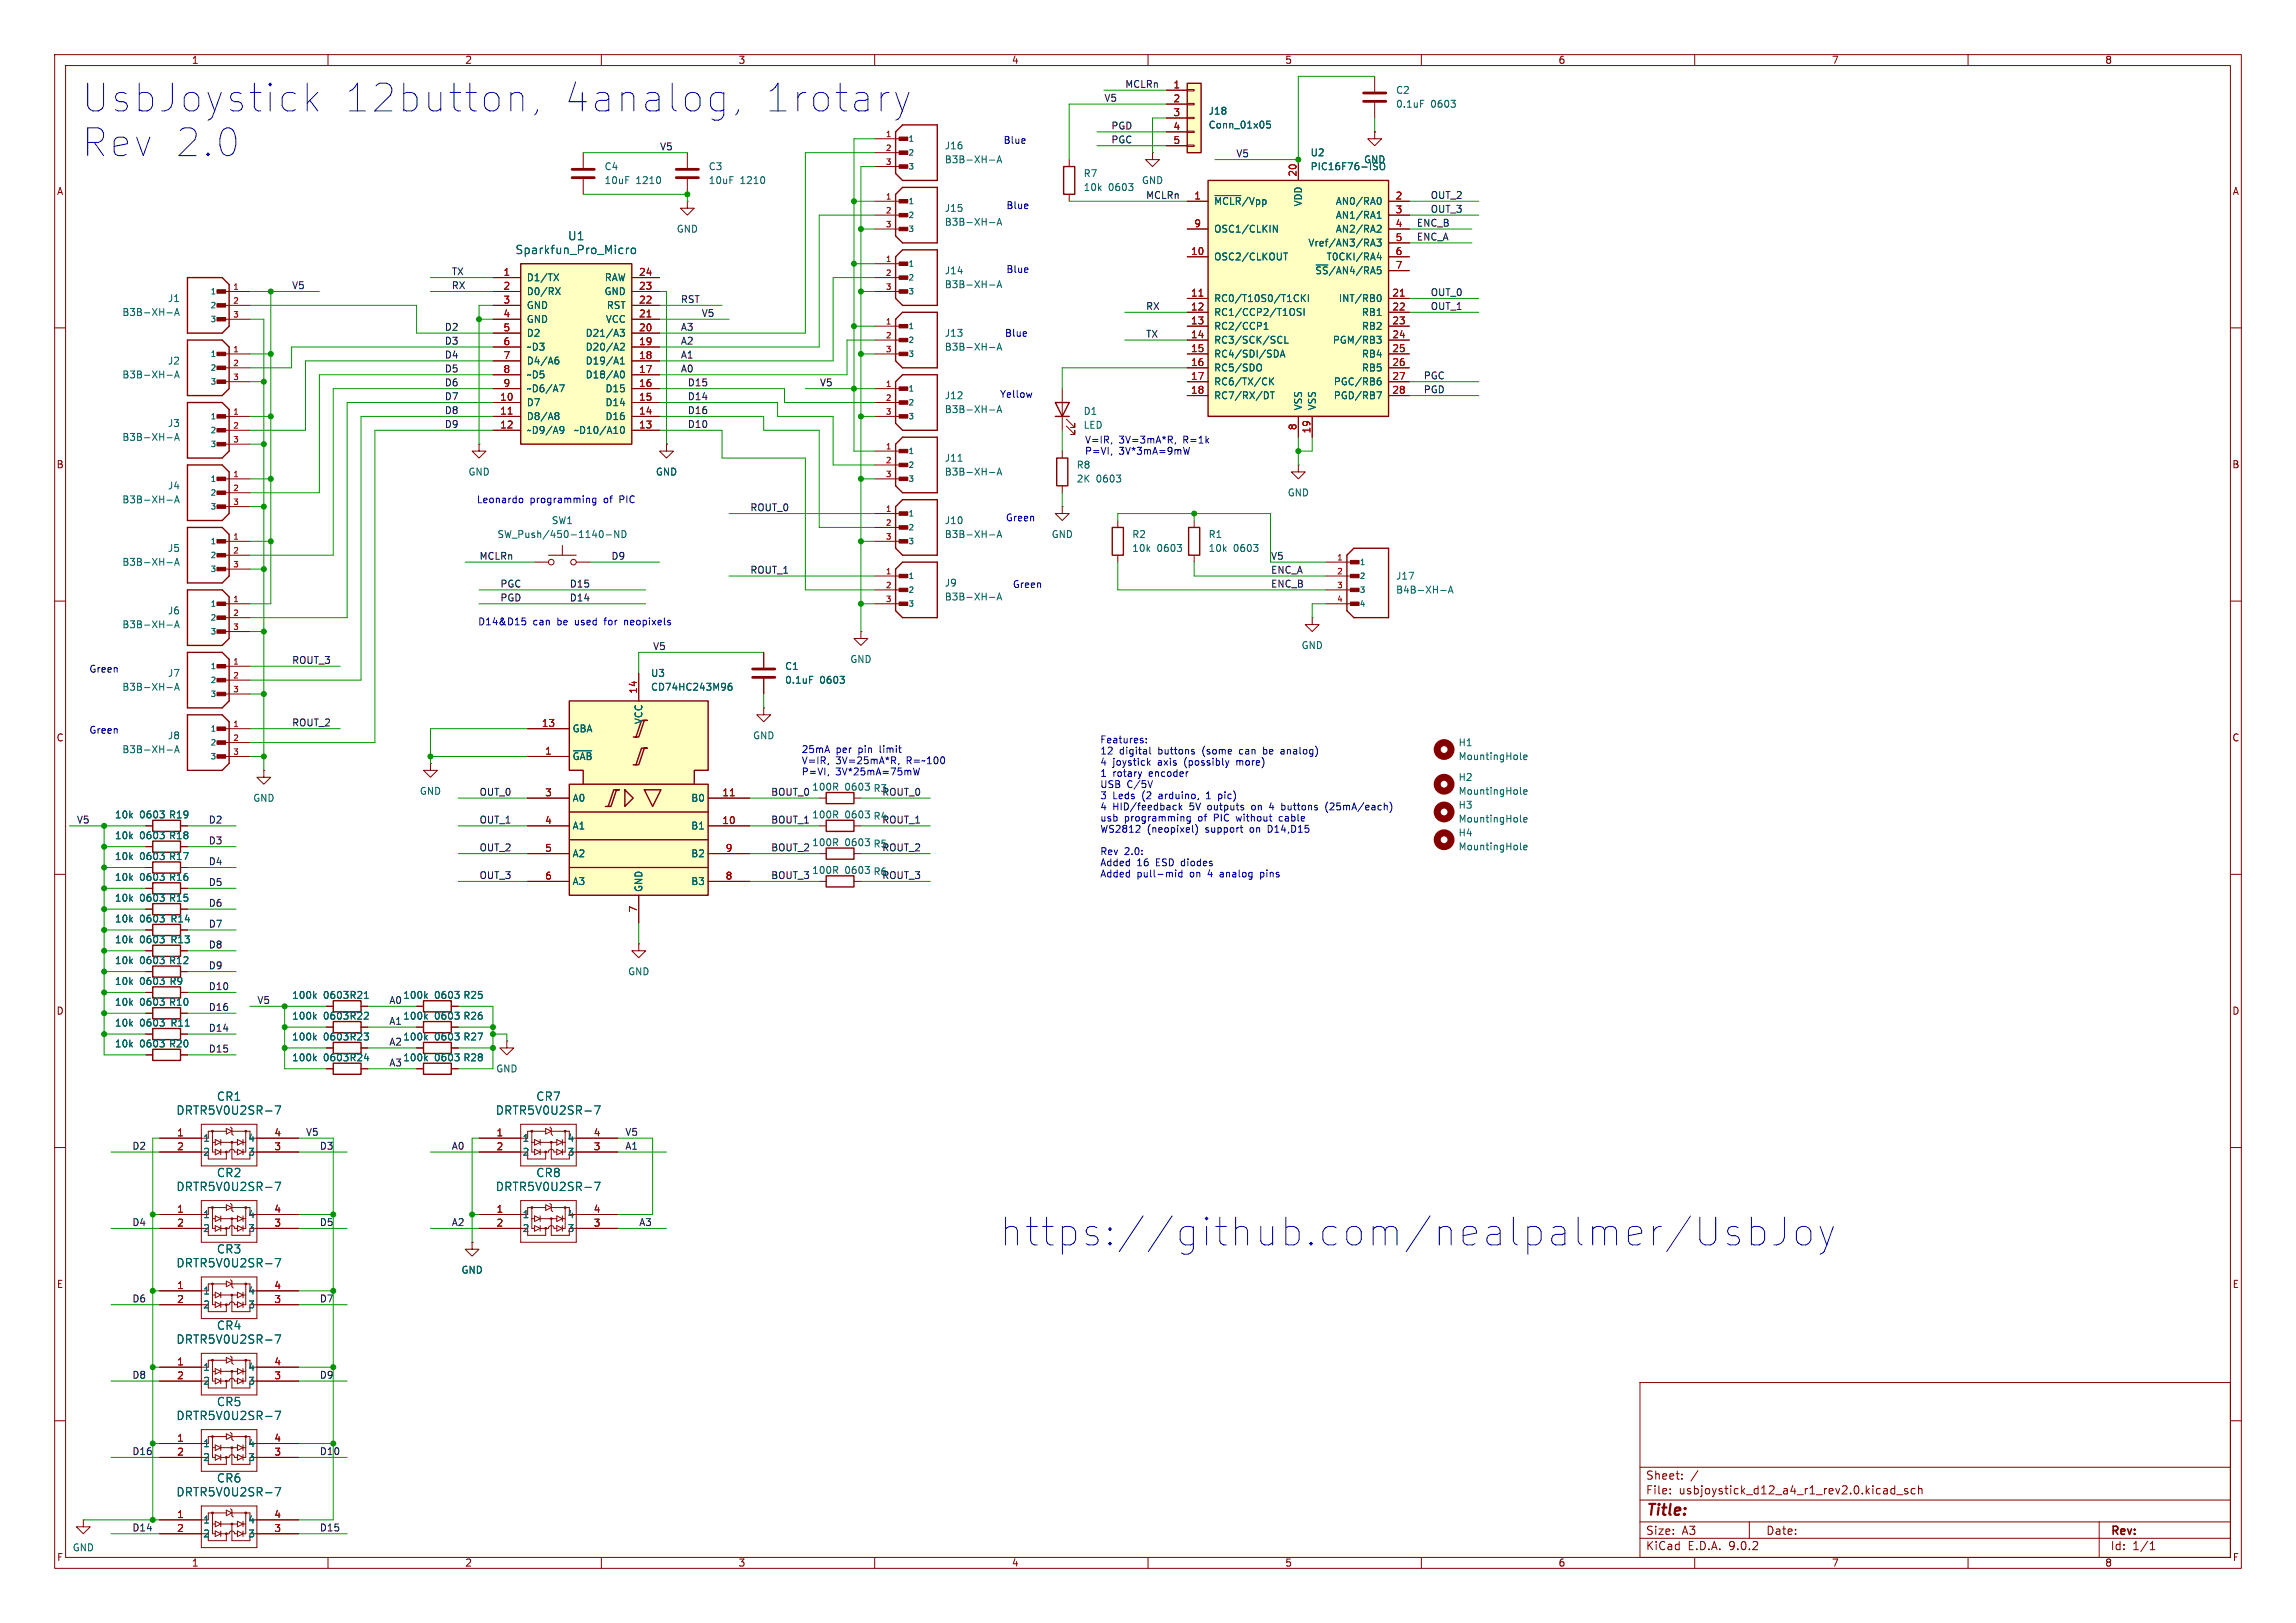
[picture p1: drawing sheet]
<svg xmlns="http://www.w3.org/2000/svg" width="420mm" height="297mm" viewBox="0 0 420 297" stroke-linecap="round" stroke-linejoin="round" font-family="sans-serif">
<defs><g id="words">
<g font-size="7.1" fill="#0000c2">
<text x="14.7" y="20.5">UsbJoystick</text>
<text x="62.3" y="20.5">12button,</text>
<text x="101.9" y="20.5">4analog,</text>
<text x="138.1" y="20.5">1rotary</text>
<text x="14.7" y="28.7">Rev 2.0</text>
<text x="182.6" y="228">https://github.com/nealpalmer/UsbJoy</text>
</g>
<text font-size="2.8" fill="#840000" x="301" y="277.9">Title:</text>
<g font-size="2.1" fill="#006464">
<text x="94.2" y="46.7">Sparkfun_Pro_Micro</text>
<text x="103.8" y="44.2">U1</text>
<text x="39.6" y="201.7">CR1</text>
<text x="98" y="201.7">CR7</text>
<text x="32.2" y="204.2">DRTR5V0U2SR-7</text>
<text x="90.6" y="204.2">DRTR5V0U2SR-7</text>
<text x="39.6" y="215.6">CR2</text>
<text x="98" y="215.6">CR8</text>
<text x="32.2" y="218.2">DRTR5V0U2SR-7</text>
<text x="90.6" y="218.2">DRTR5V0U2SR-7</text>
<text x="32.2" y="232.1">DRTR5V0U2SR-7</text>
<text x="39.6" y="229.6">CR3</text>
<text x="39.6" y="243.6">CR4</text>
<text x="32.2" y="246.1">DRTR5V0U2SR-7</text>
<text x="39.6" y="257.5">CR5</text>
<text x="32.2" y="260.1">DRTR5V0U2SR-7</text>
<text x="32.2" y="274">DRTR5V0U2SR-7</text>
<text x="39.6" y="271.5">CR6</text>
</g>
<g font-size="2.1" fill="#840000">
<text x="301" y="273.7">File:</text>
<text x="301" y="271">Sheet:</text>
<text x="307.1" y="273.7">usbjoystick_d12_a4_r1_rev2.0.kicad_sch</text>
<text x="301" y="281.1">Size:</text>
<text x="307.6" y="281.1">A3</text>
<text x="323" y="281.1">Date:</text>
<text x="386" y="281.3">Rev:</text>
<text x="301" y="283.9">KiCad</text>
<text x="308.7" y="283.9">E.D.A.</text>
<text x="316.3" y="283.9">9.0.2</text>
<text x="386" y="283.9">Id:</text>
<text x="390.1" y="283.9">1/1</text>
</g>
<g font-size="1.8" fill="#840000">
<text x="35" y="11.9">1</text>
<text x="85" y="11.9">2</text>
<text x="135" y="11.9">3</text>
<text x="185" y="11.9">4</text>
<text x="235" y="11.9">5</text>
<text x="285" y="11.9">6</text>
<text x="335" y="11.9">7</text>
<text x="385" y="11.9">8</text>
<text x="10.3" y="35.9">A</text>
<text x="408.3" y="35.9">A</text>
<text x="10.3" y="85.9">B</text>
<text x="408.2" y="85.9">B</text>
<text x="10.3" y="135.9">C</text>
<text x="408.2" y="135.9">C</text>
<text x="10.3" y="185.9">D</text>
<text x="408.2" y="185.9">D</text>
<text x="10.3" y="235.9">E</text>
<text x="408.3" y="235.9">E</text>
<text x="10.3" y="285.9">F</text>
<text x="35" y="286.9">1</text>
<text x="85" y="286.9">2</text>
<text x="135" y="286.9">3</text>
<text x="185" y="286.9">4</text>
<text x="235" y="286.9">5</text>
<text x="285" y="286.9">6</text>
<text x="335" y="286.9">7</text>
<text x="385" y="286.9">8</text>
<text x="408.3" y="285.9">F</text>
</g>
<g font-size="1.8" fill="#0f0f0f">
<text x="205.7" y="16.2">MCLRn</text>
<text x="201.9" y="18.7">V5</text>
<text x="203.2" y="23.8">PGD</text>
<text x="120.6" y="27.6">V5</text>
<text x="203.2" y="26.3">PGC</text>
<text x="226.1" y="28.9">V5</text>
<text x="209.5" y="36.5">MCLRn</text>
<text x="259.1" y="41.6">ENC_B</text>
<text x="261.6" y="39">OUT_3</text>
<text x="261.6" y="36.5">OUT_2</text>
<text x="259.1" y="44.1">ENC_A</text>
<text x="53.3" y="53">V5</text>
<text x="82.5" y="53">RX</text>
<text x="82.5" y="50.5">TX</text>
<text x="124.5" y="55.5">RST</text>
<text x="128.3" y="58.1">V5</text>
<text x="209.5" y="56.8">RX</text>
<text x="261.6" y="56.8">OUT_1</text>
<text x="261.6" y="54.3">OUT_0</text>
<text x="81.3" y="65.7">D4</text>
<text x="81.3" y="63.2">D3</text>
<text x="81.3" y="60.6">D2</text>
<text x="124.5" y="60.6">A3</text>
<text x="124.5" y="65.7">A1</text>
<text x="124.5" y="63.2">A2</text>
<text x="209.5" y="61.9">TX</text>
<text x="81.3" y="70.8">D6</text>
<text x="81.3" y="68.2">D5</text>
<text x="124.5" y="68.2">A0</text>
<text x="125.7" y="70.8">D15</text>
<text x="149.9" y="70.8">V5</text>
<text x="260.3" y="69.5">PGC</text>
<text x="81.3" y="75.9">D8</text>
<text x="81.3" y="73.3">D7</text>
<text x="125.7" y="75.9">D16</text>
<text x="125.7" y="73.3">D14</text>
<text x="260.3" y="72">PGD</text>
<text x="81.3" y="78.4">D9</text>
<text x="125.7" y="78.4">D10</text>
<text x="137.2" y="93.6">ROUT_0</text>
<text x="87.6" y="102.5">MCLRn</text>
<text x="91.4" y="107.6">PGC</text>
<text x="104.1" y="107.6">D15</text>
<text x="111.8" y="102.5">D9</text>
<text x="137.2" y="105.1">ROUT_1</text>
<text x="232.4" y="102.5">V5</text>
<text x="232.4" y="107.6">ENC_B</text>
<text x="232.4" y="105.1">ENC_A</text>
<text x="91.4" y="110.1">PGD</text>
<text x="104.1" y="110.1">D14</text>
<text x="119.4" y="119">V5</text>
<text x="53.3" y="121.6">ROUT_3</text>
<text x="53.3" y="133">ROUT_2</text>
<text x="87.6" y="145.7">OUT_0</text>
<text x="141" y="145.7">BOUT_0</text>
<text x="161.3" y="145.7">ROUT_0</text>
<text x="14" y="150.8">V5</text>
<text x="38.1" y="150.8">D2</text>
<text x="38.1" y="154.6">D3</text>
<text x="87.6" y="150.8">OUT_1</text>
<text x="87.6" y="155.9">OUT_2</text>
<text x="141" y="150.8">BOUT_1</text>
<text x="141" y="155.9">BOUT_2</text>
<text x="161.3" y="155.9">ROUT_2</text>
<text x="161.3" y="150.8">ROUT_1</text>
<text x="38.1" y="158.4">D4</text>
<text x="87.6" y="160.9">OUT_3</text>
<text x="141" y="160.9">BOUT_3</text>
<text x="161.3" y="160.9">ROUT_3</text>
<text x="38.1" y="166">D6</text>
<text x="38.1" y="162.2">D5</text>
<text x="38.1" y="169.8">D7</text>
<text x="38.1" y="173.6">D8</text>
<text x="38.1" y="177.5">D9</text>
<text x="38.1" y="181.3">D10</text>
<text x="38.1" y="185.1">D16</text>
<text x="47" y="183.8">V5</text>
<text x="71.1" y="183.8">A0</text>
<text x="38.1" y="188.9">D14</text>
<text x="71.1" y="187.6">A1</text>
<text x="71.1" y="191.4">A2</text>
<text x="38.1" y="192.7">D15</text>
<text x="71.1" y="195.2">A3</text>
<text x="55.9" y="207.9">V5</text>
<text x="114.3" y="207.9">V5</text>
<text x="24.1" y="210.5">D2</text>
<text x="58.4" y="210.5">D3</text>
<text x="82.5" y="210.5">A0</text>
<text x="114.3" y="210.5">A1</text>
<text x="24.1" y="224.4">D4</text>
<text x="58.4" y="224.4">D5</text>
<text x="82.5" y="224.4">A2</text>
<text x="116.8" y="224.4">A3</text>
<text x="24.1" y="238.4">D6</text>
<text x="58.4" y="238.4">D7</text>
<text x="24.1" y="252.4">D8</text>
<text x="58.4" y="252.4">D9</text>
<text x="24.1" y="266.4">D16</text>
<text x="58.4" y="266.4">D10</text>
<text x="24.1" y="280.3">D14</text>
<text x="58.4" y="280.3">D15</text>
</g>
<g font-size="1.8" fill="#a90000">
<text x="214.6" y="16.3">1</text>
<text x="214.6" y="18.8">2</text>
<text x="214.6" y="21.3">3</text>
<text x="214.6" y="23.9">4</text>
<text x="214.6" y="26.4">5</text>
<text x="237.2" y="32.4" transform="rotate(-90 237.2 32.4)">20</text>
<text x="218.4" y="36.6">1</text>
<text x="218.4" y="41.7">9</text>
<text x="255.2" y="36.6">2</text>
<text x="255.2" y="39.1">3</text>
<text x="255.2" y="41.7">4</text>
<text x="217.8" y="46.7">10</text>
<text x="255.2" y="44.2">5</text>
<text x="255.2" y="46.7">6</text>
<text x="92" y="50.5">1</text>
<text x="92" y="53.1">2</text>
<text x="116.8" y="50.5">24</text>
<text x="116.8" y="53.1">23</text>
<text x="255.2" y="49.3">7</text>
<text x="92" y="55.6">3</text>
<text x="92" y="58.2">4</text>
<text x="116.8" y="55.6">22</text>
<text x="116.8" y="58.2">21</text>
<text x="217.8" y="54.4">11</text>
<text x="217.8" y="56.9">12</text>
<text x="217.8" y="59.4">13</text>
<text x="254.6" y="54.4">21</text>
<text x="254.6" y="56.9">22</text>
<text x="254.6" y="59.4">23</text>
<text x="92" y="60.7">5</text>
<text x="92" y="63.2">6</text>
<text x="92" y="65.8">7</text>
<text x="116.8" y="60.7">20</text>
<text x="116.8" y="63.2">19</text>
<text x="116.8" y="65.8">18</text>
<text x="217.8" y="62">14</text>
<text x="217.8" y="64.5">15</text>
<text x="254.6" y="62">24</text>
<text x="254.6" y="64.5">25</text>
<text x="92" y="68.3">8</text>
<text x="92" y="70.9">9</text>
<text x="116.8" y="68.3">17</text>
<text x="116.8" y="70.9">16</text>
<text x="217.8" y="67.1">16</text>
<text x="217.8" y="69.6">17</text>
<text x="254.6" y="67.1">26</text>
<text x="254.6" y="69.6">27</text>
<text x="91.4" y="73.4">10</text>
<text x="91.4" y="75.9">11</text>
<text x="116.8" y="73.4">15</text>
<text x="116.8" y="75.9">14</text>
<text x="217.8" y="72.1">18</text>
<text x="254.6" y="72.1">28</text>
<text x="91.4" y="78.5">12</text>
<text x="116.8" y="78.5">13</text>
<text x="237.2" y="78.8" transform="rotate(-90 237.2 78.8)">8</text>
<text x="239.8" y="79.4" transform="rotate(-90 239.8 79.4)">19</text>
<text x="116.6" y="127" transform="rotate(-90 116.6 127)">14</text>
<text x="99" y="133.1">13</text>
<text x="99.6" y="138.2">1</text>
<text x="99.6" y="145.8">3</text>
<text x="132" y="145.8">11</text>
<text x="99.6" y="150.9">4</text>
<text x="99.6" y="156">5</text>
<text x="132" y="150.9">10</text>
<text x="132.6" y="156">9</text>
<text x="99.6" y="161">6</text>
<text x="132.6" y="161">8</text>
<text x="116.6" y="167.1" transform="rotate(-90 116.6 167.1)">7</text>
<text x="32.3" y="208">1</text>
<text x="50.1" y="208">4</text>
<text x="90.7" y="208">1</text>
<text x="108.5" y="208">4</text>
<text x="32.3" y="210.6">2</text>
<text x="50.1" y="210.6">3</text>
<text x="90.7" y="210.6">2</text>
<text x="108.5" y="210.6">3</text>
<text x="32.3" y="222">1</text>
<text x="50.1" y="222">4</text>
<text x="90.7" y="222">1</text>
<text x="108.5" y="222">4</text>
<text x="32.3" y="224.5">2</text>
<text x="50.1" y="224.5">3</text>
<text x="90.7" y="224.5">2</text>
<text x="108.5" y="224.5">3</text>
<text x="32.3" y="236">1</text>
<text x="32.3" y="238.5">2</text>
<text x="50.1" y="236">4</text>
<text x="50.1" y="238.5">3</text>
<text x="32.3" y="249.9">1</text>
<text x="50.1" y="249.9">4</text>
<text x="32.3" y="252.5">2</text>
<text x="50.1" y="252.5">3</text>
<text x="32.3" y="263.9">1</text>
<text x="50.1" y="263.9">4</text>
<text x="32.3" y="266.4">2</text>
<text x="50.1" y="266.4">3</text>
<text x="32.3" y="277.9">1</text>
<text x="32.3" y="280.4">2</text>
<text x="50.1" y="277.9">4</text>
<text x="50.1" y="280.4">3</text>
</g>
<g font-size="1.8" fill="#006464">
<text x="255.3" y="17.4">C2</text>
<text x="221" y="23.7">Conn_01x05</text>
<text x="221" y="21.2">J18</text>
<text x="255.3" y="19.9">0.1uF</text>
<text x="261.7" y="19.9">0603</text>
<text x="172.7" y="27.5">J16</text>
<text x="239.6" y="28.8">U2</text>
<text x="110.5" y="31.3">C4</text>
<text x="110.5" y="33.9">10uF</text>
<text x="116.3" y="33.9">1210</text>
<text x="129.5" y="31.3">C3</text>
<text x="129.5" y="33.9">10uF</text>
<text x="135.4" y="33.9">1210</text>
<text x="172.7" y="30.1">B3B-XH-A</text>
<text x="198.1" y="32.6">R7</text>
<text x="198.1" y="35.2">10k</text>
<text x="202.7" y="35.2">0603</text>
<text x="208.8" y="33.9">GND</text>
<text x="239.6" y="31.3">PIC16F76-ISO</text>
<text x="249.4" y="30.1">GND</text>
<text x="172.7" y="41.5">B3B-XH-A</text>
<text x="172.7" y="39">J15</text>
<text x="222" y="37.7">~{MCLR}/Vpp</text>
<text x="238.4" y="37.9" transform="rotate(-90 238.4 37.9)">VDD</text>
<text x="244.3" y="37.7">AN0/RA0</text>
<text x="244.3" y="40.2">AN1/RA1</text>
<text x="123.7" y="42.8">GND</text>
<text x="222" y="42.8">OSC1/CLKIN</text>
<text x="222" y="47.9">OSC2/CLKOUT</text>
<text x="239.2" y="45.3">Vref/AN3/RA3</text>
<text x="242.6" y="47.9">T0CKI/RA4</text>
<text x="244.3" y="42.8">AN2/RA2</text>
<text x="96.3" y="51.7">D1/TX</text>
<text x="110.5" y="51.7">RAW</text>
<text x="172.7" y="52.9">B3B-XH-A</text>
<text x="172.7" y="50.4">J14</text>
<text x="240.5" y="50.4">~{SS}/AN4/RA5</text>
<text x="22.3" y="58">B3B-XH-A</text>
<text x="30.6" y="55.5">J1</text>
<text x="96.3" y="54.2">D0/RX</text>
<text x="96.3" y="56.7">GND</text>
<text x="96.3" y="59.3">GND</text>
<text x="110.5" y="54.2">GND</text>
<text x="110.7" y="59.3">VCC</text>
<text x="110.9" y="56.7">RST</text>
<text x="222" y="55.5">RC0/T10S0/T1CKI</text>
<text x="222" y="58">RC1/CCP2/T1OSI</text>
<text x="244.8" y="55.5">INT/RB0</text>
<text x="249" y="58">RB1</text>
<text x="96.3" y="61.8">D2</text>
<text x="96.3" y="64.4">~D3</text>
<text x="107" y="61.8">D21/A3</text>
<text x="107" y="64.4">D20/A2</text>
<text x="172.7" y="64.4">B3B-XH-A</text>
<text x="172.7" y="61.8">J13</text>
<text x="222" y="60.6">RC2/CCP1</text>
<text x="222" y="63.1">RC3/SCK/SCL</text>
<text x="222" y="65.6">RC4/SDI/SDA</text>
<text x="243.7" y="63.1">PGM/RB3</text>
<text x="249" y="60.6">RB2</text>
<text x="249" y="65.6">RB4</text>
<text x="22.3" y="69.4">B3B-XH-A</text>
<text x="30.6" y="66.9">J2</text>
<text x="96.3" y="66.9">D4/A6</text>
<text x="96.3" y="69.4">~D5</text>
<text x="96.3" y="72">~D6/A7</text>
<text x="107" y="66.9">D19/A1</text>
<text x="107" y="69.4">D18/A0</text>
<text x="110.7" y="72">D15</text>
<text x="222" y="68.2">RC5/SDO</text>
<text x="222" y="70.7">RC6/TX/CK</text>
<text x="243.9" y="70.7">PGC/RB6</text>
<text x="249" y="68.2">RB5</text>
<text x="96.3" y="74.5">D7</text>
<text x="96.3" y="77.1">D8/A8</text>
<text x="110.7" y="74.5">D14</text>
<text x="110.7" y="77.1">D16</text>
<text x="172.7" y="75.8">B3B-XH-A</text>
<text x="172.7" y="73.3">J12</text>
<text x="198.1" y="76.1">D1</text>
<text x="222" y="73.3">RC7/RX/DT</text>
<text x="238.4" y="75.2" transform="rotate(-90 238.4 75.2)">VSS</text>
<text x="240.9" y="75.2" transform="rotate(-90 240.9 75.2)">VSS</text>
<text x="243.9" y="73.3">PGD/RB7</text>
<text x="22.3" y="80.9">B3B-XH-A</text>
<text x="30.6" y="78.3">J3</text>
<text x="96.3" y="79.6">~D9/A9</text>
<text x="104.9" y="79.6">~D10/A10</text>
<text x="198.1" y="78.7">LED</text>
<text x="30.6" y="89.8">J4</text>
<text x="85.6" y="87.2">GND</text>
<text x="119.9" y="87.2">GND</text>
<text x="172.7" y="87.2">B3B-XH-A</text>
<text x="172.7" y="84.7">J11</text>
<text x="196.9" y="86">R8</text>
<text x="196.9" y="88.5">2K</text>
<text x="200.5" y="88.5">0603</text>
<text x="22.3" y="92.3">B3B-XH-A</text>
<text x="235.5" y="91">GND</text>
<text x="30.6" y="101.2">J5</text>
<text x="90.9" y="98.7">SW_Push/450-1140-ND</text>
<text x="100.8" y="96.1">SW1</text>
<text x="172.7" y="98.7">B3B-XH-A</text>
<text x="172.7" y="96.1">J10</text>
<text x="192.3" y="98.7">GND</text>
<text x="207" y="98.7">R2</text>
<text x="207" y="101.2">10k</text>
<text x="211.6" y="101.2">0603</text>
<text x="221" y="98.7">R1</text>
<text x="221" y="101.2">10k</text>
<text x="225.6" y="101.2">0603</text>
<text x="22.3" y="103.7">B3B-XH-A</text>
<text x="172.7" y="107.5">J9</text>
<text x="255.3" y="106.3">J17</text>
<text x="30.6" y="112.6">J6</text>
<text x="172.7" y="110.1">B3B-XH-A</text>
<text x="255.3" y="108.8">B4B-XH-A</text>
<text x="22.3" y="115.2">B3B-XH-A</text>
<text x="238" y="119">GND</text>
<text x="30.6" y="124.1">J7</text>
<text x="119" y="124.1">U3</text>
<text x="143.5" y="122.8">C1</text>
<text x="143.5" y="125.3">0.1uF</text>
<text x="150" y="125.3">0603</text>
<text x="155.4" y="121.5">GND</text>
<text x="22.3" y="126.6">B3B-XH-A</text>
<text x="119" y="126.6">CD74HC243M96</text>
<text x="30.6" y="135.5">J8</text>
<text x="104.6" y="134.2">GBA</text>
<text x="117.7" y="132.6" transform="rotate(-90 117.7 132.6)">VCC</text>
<text x="137.7" y="135.5">GND</text>
<text x="266.7" y="136.8">H1</text>
<text x="22.3" y="138">B3B-XH-A</text>
<text x="104.6" y="139.3">~{GAB}</text>
<text x="266.7" y="139.3">MountingHole</text>
<text x="266.7" y="143.1">H2</text>
<text x="20.9" y="150">10k</text>
<text x="25.5" y="150">0603</text>
<text x="30.8" y="150">R19</text>
<text x="46.2" y="146.9">GND</text>
<text x="76.7" y="145.6">GND</text>
<text x="104.6" y="146.9">A0</text>
<text x="126.3" y="146.9">B0</text>
<text x="148.5" y="150">100R</text>
<text x="148.5" y="144.9">100R</text>
<text x="154.5" y="150">0603 R4</text>
<text x="154.5" y="144.9">0603 R3</text>
<text x="266.7" y="148.2">H3</text>
<text x="266.7" y="145.6">MountingHole</text>
<text x="20.9" y="153.8">10k</text>
<text x="25.5" y="153.8">0603</text>
<text x="30.8" y="153.8">R18</text>
<text x="104.6" y="152">A1</text>
<text x="126.3" y="152">B1</text>
<text x="148.5" y="155">100R</text>
<text x="154.5" y="155">0603 R5</text>
<text x="266.7" y="153.3">H4</text>
<text x="266.7" y="155.8">MountingHole</text>
<text x="266.7" y="150.7">MountingHole</text>
<text x="20.9" y="161.4">10k</text>
<text x="20.9" y="157.6">10k</text>
<text x="25.5" y="161.4">0603</text>
<text x="25.5" y="157.6">0603</text>
<text x="30.8" y="161.4">R16</text>
<text x="30.8" y="157.6">R17</text>
<text x="104.6" y="157.1">A2</text>
<text x="126.3" y="157.1">B2</text>
<text x="148.5" y="160.1">100R</text>
<text x="154.5" y="160.1">0603 R6</text>
<text x="20.9" y="165.2">10k</text>
<text x="25.5" y="165.2">0603</text>
<text x="30.8" y="165.2">R15</text>
<text x="104.6" y="162.2">A3</text>
<text x="117.7" y="163.3" transform="rotate(-90 117.7 163.3)">GND</text>
<text x="126.3" y="162.2">B3</text>
<text x="20.9" y="169">10k</text>
<text x="20.9" y="172.8">10k</text>
<text x="25.5" y="169">0603</text>
<text x="25.5" y="172.8">0603</text>
<text x="31.1" y="169">R14</text>
<text x="31.1" y="172.8">R13</text>
<text x="20.9" y="176.6">10k</text>
<text x="25.5" y="176.6">0603</text>
<text x="30.8" y="176.6">R12</text>
<text x="114.8" y="178.7">GND</text>
<text x="20.9" y="184.3">10k</text>
<text x="20.9" y="180.4">10k</text>
<text x="25.5" y="184.3">0603</text>
<text x="25.5" y="180.4">0603</text>
<text x="30.8" y="184.3">R10</text>
<text x="30.9" y="180.4">R9</text>
<text x="53.3" y="183">100k</text>
<text x="59.2" y="183">0603 R21</text>
<text x="73.7" y="183">100k</text>
<text x="79.5" y="183">0603</text>
<text x="84.7" y="183">R25</text>
<text x="20.9" y="188.1">10k</text>
<text x="20.9" y="191.9">10k</text>
<text x="25.5" y="188.1">0603</text>
<text x="25.5" y="191.9">0603</text>
<text x="30.8" y="191.9">R20</text>
<text x="31.1" y="188.1">R11</text>
<text x="53.3" y="186.8">100k</text>
<text x="53.3" y="190.6">100k</text>
<text x="59.2" y="186.8">0603 R22</text>
<text x="59.2" y="190.6">0603 R23</text>
<text x="73.7" y="186.8">100k</text>
<text x="73.7" y="190.6">100k</text>
<text x="79.5" y="186.8">0603</text>
<text x="79.5" y="190.6">0603</text>
<text x="84.7" y="186.8">R26</text>
<text x="84.7" y="190.6">R27</text>
<text x="53.3" y="194.4">100k</text>
<text x="59.2" y="194.4">0603 R24</text>
<text x="73.7" y="194.4">100k</text>
<text x="79.5" y="194.4">0603</text>
<text x="84.7" y="194.4">R28</text>
<text x="90.7" y="196.4">GND</text>
<text x="37.1" y="209.1">1</text>
<text x="45.3" y="209.1">4</text>
<text x="95.5" y="209.1">1</text>
<text x="103.7" y="209.1">4</text>
<text x="37.1" y="211.7">2</text>
<text x="45.3" y="211.7">3</text>
<text x="95.5" y="211.7">2</text>
<text x="103.7" y="211.7">3</text>
<text x="37.1" y="223.1">1</text>
<text x="37.1" y="225.7">2</text>
<text x="45.3" y="223.1">4</text>
<text x="45.3" y="225.7">3</text>
<text x="95.5" y="223.1">1</text>
<text x="95.5" y="225.7">2</text>
<text x="103.7" y="223.1">4</text>
<text x="103.7" y="225.7">3</text>
<text x="84.3" y="233.3">GND</text>
<text x="37.1" y="237.1">1</text>
<text x="37.1" y="239.6">2</text>
<text x="45.3" y="237.1">4</text>
<text x="45.3" y="239.6">3</text>
<text x="37.1" y="251.1">1</text>
<text x="45.3" y="251.1">4</text>
<text x="37.1" y="253.6">2</text>
<text x="45.3" y="253.6">3</text>
<text x="37.1" y="265">1</text>
<text x="37.1" y="267.6">2</text>
<text x="45.3" y="265">4</text>
<text x="45.3" y="267.6">3</text>
<text x="37.1" y="279">1</text>
<text x="37.1" y="281.5">2</text>
<text x="45.3" y="279">4</text>
<text x="45.3" y="281.5">3</text>
<text x="13.2" y="284.1">GND</text>
</g>
<g font-size="1.8" fill="#0000c2">
<text x="183.5" y="26.5">Blue</text>
<text x="184" y="38.5">Blue</text>
<text x="184" y="50.1">Blue</text>
<text x="183.7" y="61.8">Blue</text>
<text x="182.8" y="73">Yellow</text>
<text x="198.4" y="81.5">V=IR,</text>
<text x="198.4" y="83.5">P=VI,</text>
<text x="204.7" y="81.5">3V=3mA*R,</text>
<text x="204.7" y="83.5">3V*3mA=9mW</text>
<text x="216.6" y="81.5">R=1k</text>
<text x="87.1" y="92.4">Leonardo</text>
<text x="96.9" y="92.4">programming</text>
<text x="110.6" y="92.4">of</text>
<text x="113.6" y="92.4">PIC</text>
<text x="183.9" y="95.6">Green</text>
<text x="185.2" y="107.8">Green</text>
<text x="87.4" y="114.8">D14&amp;D15</text>
<text x="97.5" y="114.8">can</text>
<text x="102.1" y="114.8">be</text>
<text x="105.5" y="114.8">used</text>
<text x="111" y="114.8">for</text>
<text x="114.9" y="114.8">neopixels</text>
<text x="16.3" y="123.3">Green</text>
<text x="16.3" y="134.5">Green</text>
<text x="201.2" y="136.4">Features:</text>
<text x="146.6" y="138.1">25mA</text>
<text x="146.6" y="140.2">V=IR,</text>
<text x="146.6" y="142.2">P=VI,</text>
<text x="152.9" y="140.2">3V=25mA*R,</text>
<text x="152.9" y="142.2">3V*25mA=75mW</text>
<text x="152.9" y="138.1">per</text>
<text x="157.1" y="138.1">pin</text>
<text x="161.2" y="138.1">limit</text>
<text x="166" y="140.2">R=~100</text>
<text x="201.2" y="138.4">12</text>
<text x="201.2" y="140.4">4</text>
<text x="201.2" y="142.5">1</text>
<text x="203.5" y="140.4">joystick</text>
<text x="203.5" y="142.5">rotary</text>
<text x="204.8" y="138.4">digital</text>
<text x="210.3" y="142.5">encoder</text>
<text x="211.9" y="140.4">axis</text>
<text x="212" y="138.4">buttons</text>
<text x="216.9" y="140.4">(possibly</text>
<text x="220.2" y="138.4">(some</text>
<text x="226.7" y="140.4">more)</text>
<text x="227.2" y="138.4">can</text>
<text x="231.8" y="138.4">be</text>
<text x="235.2" y="138.4">analog)</text>
<text x="201.2" y="144.5">USB</text>
<text x="201.2" y="146.6">3</text>
<text x="201.2" y="148.6">4</text>
<text x="203.5" y="146.6">Leds</text>
<text x="203.5" y="148.6">HID/feedback</text>
<text x="206.1" y="144.5">C/5V</text>
<text x="209" y="146.6">(2</text>
<text x="212.2" y="146.6">arduino,</text>
<text x="217.7" y="148.6">5V</text>
<text x="221.2" y="146.6">1</text>
<text x="221.2" y="148.6">outputs</text>
<text x="223.5" y="146.6">pic)</text>
<text x="229.4" y="148.6">on</text>
<text x="232.9" y="148.6">4</text>
<text x="235.3" y="148.6">buttons</text>
<text x="243.5" y="148.6">(25mA/each)</text>
<text x="201.2" y="150.7">usb</text>
<text x="201.2" y="152.7">WS2812</text>
<text x="205.7" y="150.7">programming</text>
<text x="209.8" y="152.7">(neopixel)</text>
<text x="219.3" y="150.7">of</text>
<text x="220.6" y="152.7">support</text>
<text x="222.3" y="150.7">PIC</text>
<text x="226.7" y="150.7">without</text>
<text x="228.9" y="152.7">on</text>
<text x="232.4" y="152.7">D14,D15</text>
<text x="234.7" y="150.7">cable</text>
<text x="201.2" y="156.8">Rev</text>
<text x="201.2" y="158.8">Added</text>
<text x="201.2" y="160.9">Added</text>
<text x="205.7" y="156.8">2.0:</text>
<text x="208" y="158.8">16</text>
<text x="208" y="160.9">pull-mid</text>
<text x="211.6" y="158.8">ESD diodes</text>
<text x="217.8" y="160.9">on</text>
<text x="221.3" y="160.9">4</text>
<text x="223.6" y="160.9">analog</text>
<text x="231.2" y="160.9">pins</text>
</g>
<g font-size="1.4" fill="#a90000">
<text x="161.9" y="25.1">1</text>
<text x="161.9" y="27.7">2</text>
<text x="161.9" y="30.2">3</text>
<text x="161.9" y="36.6">1</text>
<text x="161.9" y="39.1">2</text>
<text x="161.9" y="41.7">3</text>
<text x="42.6" y="53.1">1</text>
<text x="161.9" y="48">1</text>
<text x="161.9" y="50.5">2</text>
<text x="161.9" y="53.1">3</text>
<text x="42.6" y="55.6">2</text>
<text x="42.6" y="58.2">3</text>
<text x="161.9" y="59.4">1</text>
<text x="42.6" y="64.5">1</text>
<text x="161.9" y="62">2</text>
<text x="161.9" y="64.5">3</text>
<text x="42.6" y="67.1">2</text>
<text x="42.6" y="69.6">3</text>
<text x="161.9" y="70.9">1</text>
<text x="42.6" y="75.9">1</text>
<text x="161.9" y="73.4">2</text>
<text x="161.9" y="75.9">3</text>
<text x="42.6" y="78.5">2</text>
<text x="42.6" y="81">3</text>
<text x="161.9" y="82.3">1</text>
<text x="42.6" y="87.4">1</text>
<text x="42.6" y="89.9">2</text>
<text x="161.9" y="84.8">2</text>
<text x="161.9" y="87.4">3</text>
<text x="42.6" y="92.5">3</text>
<text x="161.9" y="93.7">1</text>
<text x="42.6" y="98.8">1</text>
<text x="42.6" y="101.3">2</text>
<text x="161.9" y="96.3">2</text>
<text x="161.9" y="98.8">3</text>
<text x="42.6" y="103.9">3</text>
<text x="161.9" y="105.2">1</text>
<text x="161.9" y="107.7">2</text>
<text x="244.5" y="102.6">1</text>
<text x="244.5" y="105.2">2</text>
<text x="244.5" y="107.7">3</text>
<text x="42.6" y="110.2">1</text>
<text x="42.6" y="112.8">2</text>
<text x="161.9" y="110.2">3</text>
<text x="244.5" y="110.2">4</text>
<text x="42.6" y="115.3">3</text>
<text x="42.6" y="121.7">1</text>
<text x="42.6" y="124.2">2</text>
<text x="42.6" y="126.7">3</text>
<text x="42.6" y="133.1">1</text>
<text x="42.6" y="135.6">2</text>
<text x="42.6" y="138.2">3</text>
</g>
<g font-size="1.4" fill="#006464">
<text x="166.1" y="26.1">1</text>
<text x="166.1" y="28.7">2</text>
<text x="166.1" y="31.2">3</text>
<text x="166.1" y="37.6">1</text>
<text x="166.1" y="40.1">2</text>
<text x="166.1" y="42.6">3</text>
<text x="166.1" y="49">1</text>
<text x="166.1" y="51.5">2</text>
<text x="38.4" y="54.1">1</text>
<text x="38.4" y="56.6">2</text>
<text x="38.4" y="59.2">3</text>
<text x="166.1" y="54.1">3</text>
<text x="38.4" y="65.5">1</text>
<text x="166.1" y="60.4">1</text>
<text x="166.1" y="63">2</text>
<text x="166.1" y="65.5">3</text>
<text x="38.4" y="68">2</text>
<text x="38.4" y="70.6">3</text>
<text x="166.1" y="71.9">1</text>
<text x="38.4" y="76.9">1</text>
<text x="166.1" y="74.4">2</text>
<text x="166.1" y="76.9">3</text>
<text x="38.4" y="79.5">2</text>
<text x="38.4" y="82">3</text>
<text x="166.1" y="83.3">1</text>
<text x="38.4" y="88.4">1</text>
<text x="166.1" y="85.8">2</text>
<text x="166.1" y="88.4">3</text>
<text x="38.4" y="90.9">2</text>
<text x="38.4" y="93.4">3</text>
<text x="166.1" y="94.7">1</text>
<text x="38.4" y="99.8">1</text>
<text x="166.1" y="97.3">2</text>
<text x="166.1" y="99.8">3</text>
<text x="38.4" y="102.3">2</text>
<text x="38.4" y="104.9">3</text>
<text x="166.1" y="106.1">1</text>
<text x="248.7" y="103.6">1</text>
<text x="248.7" y="106.1">2</text>
<text x="38.4" y="111.2">1</text>
<text x="38.4" y="113.8">2</text>
<text x="166.1" y="108.7">2</text>
<text x="166.1" y="111.2">3</text>
<text x="248.7" y="108.7">3</text>
<text x="248.7" y="111.2">4</text>
<text x="38.4" y="116.3">3</text>
<text x="38.4" y="122.7">1</text>
<text x="38.4" y="125.2">2</text>
<text x="38.4" y="127.7">3</text>
<text x="38.4" y="134.1">1</text>
<text x="38.4" y="136.6">2</text>
<text x="38.4" y="139.2">3</text>
</g>
</g></defs>
<g fill="none" stroke="#840000" stroke-width=".18">
<path d="M10 10h400v277h-400zM12 12h396v273h-396zM60 10v2M110 10v2M160 10v2M210 10v2M260 10v2M310 10v2M360 10v2M160 25.4h5.1M160 27.9h5.1M160 30.5h5.1"/>
<path d="M10 60h2M408 60h2M160 94h5.1M160 96.5h5.1M160 99.1h5.1M194.3 82.6v1.2M194.3 88.9v1.3M204.5 95.3v1.2M218.4 95.3v1.2M237.5 85.1v1.3h-1.3l1.3 1.2 1.3-1.2h-1.3M237.5 85.1h.1M10 110h2"/>
<path d="M160 105.4h5.1M160 108h5.1M160 110.5h5.1M204.5 101.6v1.3M218.4 101.6v1.3M408 110h2M78.7 139.7v1.3h-1.2l1.2 1.2 1.3-1.2h-1.3M78.7 139.7h.1M10 160h2M26.7 154.9h1.2M33 154.9h1.3M149.9 156.2h1.2"/>
<path d="M156.2 156.2h1.3M408 160h2M149.9 161.3h1.2M156.2 161.3h1.3M76.2 188h1.3M82.5 188h1.3M10 210h2M36.8 219.7h10.2v7.6h-10.2zM408 210h2M29.2 238.8h7.6M29.2 236.2h7.6M29.2 224.8h7.6"/>
<path d="M29.2 222.2h7.6M36.8 233.7h10.2v7.6h-10.2zM38.9 221v3.8h.5M38.9 234.9v3.9h.5M38.9 237h.5M38.9 223h.5M39.4 222.5l1 .5-1 .5zM39.4 224.3l1 .5-1 .5zM39.4 236.5l1 .5-1 .5zM39.4 238.3l1 .5-1 .5zM40.4 238.8h1.5l.2-.4 .3-.1 .4 .1 .1 .4h.5M40.4 224.8h1.5l.2-.4 .3-.1 .4 .1 .1 .4h.5"/>
<path d="M40.4 237h3M40.4 222.5v1M40.4 224.3v1M40.4 236.5v1M40.4 238.3v1M40.4 223h3M41.4 221h-3.3v1.2M41.4 234.9h-3.3v1.3M41.4 238.8v1.2h-3.3M41.4 220.5l1 .5-1 .5zM41.4 224.8v1.3h-3.3M41.4 234.4l1 .5-1 .6z"/>
<path d="M42.2 234.2l.2 .2v1.1l.3 .2M42.2 220.2l.2 .3v1l.3 .2M42.4 237v3h3.3M42.4 234.9h3.3v1.3h8.9M42.4 223v3.1h3.3M42.4 221h3.3v1.2h8.9M43.4 222.5l1 .5-1 .5zM43.4 224.3l1 .5-1 .5zM43.4 236.5l1 .5-1 .5zM43.4 238.3l1 .5-1 .5zM44.4 237h.6M44.4 222.5v1"/>
<path d="M44.4 224.3v1M44.4 236.5v1M44.4 238.3v1M44.4 223h.6M45 234.9v3.9h-.6M45 221v3.8h-.6M45.7 238.8h8.9M45.7 224.8h8.9M300 253h108v32h-108zM10 260h2M300 278.5h108M300 274.5h108"/>
<path d="M300 268.5h108M305.5 273.2v.2M305.5 272.5v.1M307.7 270.5v.2M307.7 269.8v.1M310.6 269.1l-1.3 1.9M320 278.5v3M346.6 271.9v1.5M346.6 272.5l-.4-.1-.3 .3v.4l.1 .2h.6M346.9 273.5h1.2M348.9 272.5l-.3-.1-.2 .2v.2l.5 .2v.3h-.5M350.3 272.5l-.4-.1-.3 .3v.4l.1 .2h.6"/>
<path d="M350.9 272.5l.3-.1 .3 .1 .1 .9M350.9 271.9v1.5M384 278.5v6.5M408 260h2M60 285v2M110 285v2M160 285v2M210 285v2M260 285v2M300 281.5h108M310 285v2M360 285v2"/>
<path d="M393.3 283.6h.9M393.3 282.5l.4-.4v1.5"/>
</g>
<g fill="none" stroke="#840000" stroke-width=".25">
<path d="M165.1 22.9h6.3v10.1h-6.3l-1.3-1.2v-7.7zM165.1 91.4h6.3v10.2h-6.3l-1.3-1.3v-7.6zM193.3 83.8h2v5.1h-2zM203.5 96.5h2v5.1h-2zM217.4 96.5h2.1v5.1h-2.1zM165.1 102.9h6.3v10.1h-6.3l-1.3-1.2v-7.7zM27.9 153.9h5.1v2.1h-5.1zM151.1 155.2h5.1v2h-5.1zM151.1 160.3h5.1v2h-5.1zM77.5 186.9h5v2.1h-5z"/>
<circle cx="38.9" cy="234.9" r=".13"/>
<circle cx="38.9" cy="221" r=".13"/>
<circle cx="41.4" cy="224.8" r=".13"/>
<circle cx="41.4" cy="238.8" r=".13"/>
<circle cx="42.4" cy="223" r=".13"/>
<circle cx="42.4" cy="237" r=".13"/>
<circle cx="45" cy="221" r=".13"/>
<circle cx="45" cy="234.9" r=".13"/>
</g>
<g fill="#840000" stroke="#840000" stroke-width=".18">
<path d="M164.5 105.1h1.6v.6h-1.6z"/>
<path d="M164.5 107.6h1.6v.7h-1.6z"/>
<path d="M164.5 110.2h1.6v.6h-1.6z"/>
<path d="M164.5 93.7h1.6v.6h-1.6z"/>
<path d="M164.5 96.2h1.6v.6h-1.6z"/>
<path d="M164.5 98.7h1.6v.7h-1.6z"/>
<path d="M164.5 25.1h1.6v.6h-1.6z"/>
<path d="M164.5 27.6h1.6v.7h-1.6z"/>
<path d="M164.5 30.2h1.6v.6h-1.6z"/>
</g>
<g fill="none" stroke="#006464" stroke-width=".18">
<path d="M181 29.3h1M182.4 29.8l.4-1.3 .4 1.3M182.5 29.4h.6M181 97.9h1M182.4 98.4l.4-1.3 .4 1.3M182.5 98h.6M204.2 86.9h.8l-.4 .5M204.9 87.5v.6M215.3 99.6h.8l-.4 .5M229.3 99.6h.8l-.4 .5M181 109.3h1M182.4 109.8l.4-1.3 .4 1.3"/>
<path d="M182.5 109.4h.6M216.1 100.2v.6M230 100.2v.6M29.3 152.2h.7l-.4 .5M30 152.8v.6M77.8 186l.4 .5M78.2 185.7l-.5 .4M83.2 185.2h.8l-.4 .5M83.9 185.8v.6M50.3 216.3h1l-.6 1.6M50.3 230.3h1l-.6 1.5"/>
</g>
<path d="M217.2 15.2h2.5v12.7h-2.5z" fill="#ffffc2"/>
<g fill="none" stroke="#840000" stroke-width=".25">
<path d="M217.2 15.2h2.5v12.7h-2.5zM165.1 45.7h6.3v10.2h-6.3l-1.3-1.3v-7.6zM165.1 57.2h6.3v10.1h-6.3l-1.3-1.3v-7.6zM165.1 68.6h6.3v10.1h-6.3l-1.3-1.2v-7.6zM193 73.7h2.6l-1.3 2.5zM193 76.2h2.6M247.6 100.3h6.4v12.7h-6.4l-1.2-1.2v-10.2zM27.9 150.1h5.1v2h-5.1zM61 186.9h5v2.1h-5zM77.5 194.6h5v2h-5zM77.5 190.8h5v2h-5zM77.5 183.1h5v2.1h-5z"/>
<circle cx="38.9" cy="248.9" r=".13"/>
<circle cx="41.4" cy="252.7" r=".13"/>
<circle cx="42.4" cy="251" r=".13"/>
<circle cx="45" cy="248.9" r=".13"/>
</g>
<g fill="none" stroke="#840000" stroke-width=".18">
<path d="M213.4 16.5h3.8M213.4 19.1h3.8M217.2 16.4h1.2v.2h-1.2zM217.2 18.9h1.2v.3h-1.2zM251.5 14v2.8M251.5 18.8v2.8M213.4 21.6h3.8M213.4 24.1h3.8M213.4 26.7h3.8M217.2 21.5h1.2v.2h-1.2zM217.2 24h1.2v.3h-1.2zM217.2 26.5h1.2v.3h-1.2z"/>
<path d="M251.5 24.1v1.3h-1.3l1.3 1.3 1.2-1.3h-1.2M251.5 24.1h.1M160 48.3h5.1M160 50.8h5.1M160 53.3h5.1M160 59.7h5.1M160 71.1h5.1M160 73.7h5.1M160 76.2h5.1M160 62.2h5.1M160 64.8h5.1M194.3 71.1v7.6"/>
<path d="M195.1 78l1.5 1.5v-.8v.8h-.8M195.1 76.7l1.5 1.5v-.7v.7h-.8M240 113v1.3h-1.2l1.2 1.3 1.3-1.3h-1.3M240 113h.1M242.6 102.9h5M242.6 105.4h5M242.6 108h5M242.6 110.5h5M26.7 151.1h1.2M33 151.1h1.3M59.7 188h1.3M66 188h1.3"/>
<path d="M76.2 195.6h1.3M76.2 191.8h1.3M76.2 184.2h1.3M82.5 195.6h1.3M82.5 191.8h1.3M82.5 184.2h1.3M29.2 252.7h7.6M29.2 250.2h7.6M36.8 247.6h10.2v7.7h-10.2zM38.9 248.9v3.8h.5M38.9 251h.5M39.4 250.4l1 .6-1 .5z"/>
<path d="M39.4 252.2l1 .5-1 .5zM40.4 252.7h1.5l.2-.3 .3-.2 .4 .2 .1 .3h.5M40.4 251h3M40.4 250.4v1.1M40.4 252.2v1M41.4 248.9h-3.3v1.3M41.4 252.7v1.3h-3.3M41.4 248.4l1 .5-1 .5zM42.2 248.2l.2 .2v1l.3 .3M42.4 251v3h3.3M42.4 248.9h3.3v1.3h8.9M43.4 250.4l1 .6-1 .5z"/>
<path d="M43.4 252.2l1 .5-1 .5zM44.4 251h.6M44.4 250.4v1.1M44.4 252.2v1M45 248.9v3.8h-.6M45.7 252.7h8.9M15.2 278.1v1.3h-1.2l1.2 1.3 1.3-1.3h-1.3M15.2 278.1h.1"/>
</g>
<g fill="none" stroke="#006464" stroke-width=".18">
<path d="M259.9 18.4h.6M265.4 18.4h.8l-.4 .4M266.1 19v.5M232.3 22.2h-.6v.6l.2-.1h.4l.1 .2-.1 .4-.1 .1-.5-.1M181 52.2h1M182.4 52.6l.4-1.2 .4 1.2M182.5 52.3h.6M181 75h1M181 63.6h1M182.4 75.5l.4-1.3 .4 1.3M182.4 64.1l.4-1.3 .4 1.3M182.5 75.1h.6"/>
<path d="M182.5 63.7h.6M263.5 108h1M264.9 108.5l.5-1.2 .4 1.2M265.1 108.2h.6M278.1 138.8l.2 .2M278.7 138.6l.6-.1v-.3h-.4l-.2 .1 .1 .6h.5M29.3 148.4h.7l-.4 .5M30 149v.6M57.5 186l.4 .5M57.9 185.7l-.5 .4M77.8 193.6l.4 .5M77.8 189.8l.4 .5"/>
<path d="M77.8 182.2l.4 .5M78.2 193.3l-.5 .5M78.2 189.5l-.5 .5M78.2 181.9l-.5 .4M83.2 192.9h.8l-.4 .4M83.2 189h.8l-.4 .5M83.2 181.4h.8l-.4 .5M83.9 193.5v.5M83.9 182v.6M83.9 189.7v.5M50.3 244.3h1l-.6 1.5"/>
</g>
<g fill="#840000" stroke="#840000" stroke-width=".18">
<path d="M247 102.6h1.6v.6h-1.6z"/>
<path d="M247 105.1h1.6v.6h-1.6z"/>
<path d="M247 107.6h1.6v.7h-1.6z"/>
<path d="M247 110.2h1.6v.6h-1.6z"/>
<path d="M164.5 47.9h1.6v.7h-1.6z"/>
<path d="M164.5 50.5h1.6v.6h-1.6z"/>
<path d="M164.5 53h1.6v.7h-1.6z"/>
<path d="M164.5 70.8h1.6v.6h-1.6z"/>
<path d="M164.5 73.3h1.6v.7h-1.6z"/>
<path d="M164.5 75.9h1.6v.6h-1.6z"/>
<path d="M164.5 59.4h1.6v.6h-1.6z"/>
<path d="M164.5 61.9h1.6v.6h-1.6z"/>
<path d="M164.5 64.5h1.6v.6h-1.6z"/>
</g>
<circle cx="264.2" cy="137.2" r="1.27" fill="none" stroke="#840000" stroke-width="1.3"/>
<path d="M249.4 17h4.1M249.4 18.5h4.1" fill="none" stroke="#840000" stroke-width=".51"/>
<path d="M221 33h33v43.2h-33z" fill="#ffffc2"/>
<g fill="none" stroke="#840000" stroke-width=".25">
<path d="M165.1 34.3h6.3v10.2h-6.3l-1.3-1.3v-7.6zM194.6 30.5h2v5.1h-2zM221 33h33v43.2h-33zM165.1 80h6.3v10.2h-6.3l-1.3-1.3v-7.6zM34.3 130.8h6.3l1.3 1.3v7.6l-1.3 1.3h-6.3zM27.9 157.7h5.1v2.1h-5.1zM151.1 150.1h5.1v2h-5.1zM151.1 145h5.1v2.1h-5.1zM27.9 161.5h5.1v2.1h-5.1zM27.9 165.4h5.1v2h-5.1zM27.9 169.2h5.1v2h-5.1zM27.9 176.8h5.1v2h-5.1z"/>
<path d="M27.9 173h5.1v2h-5.1zM27.9 184.4h5.1v2h-5.1zM27.9 188.2h5.1v2h-5.1zM27.9 192h5.1v2.1h-5.1zM27.9 180.6h5.1v2h-5.1zM61 190.8h5v2h-5zM61 183.1h5v2.1h-5zM61 194.6h5v2h-5z"/>
<circle cx="38.9" cy="207" r=".13"/>
<circle cx="41.4" cy="210.8" r=".13"/>
<circle cx="42.4" cy="209" r=".13"/>
<circle cx="45" cy="207" r=".13"/>
<circle cx="97.3" cy="207" r=".13"/>
<circle cx="99.8" cy="210.8" r=".13"/>
<circle cx="100.8" cy="209" r=".13"/>
<circle cx="103.4" cy="207" r=".13"/>
<circle cx="97.3" cy="221" r=".13"/>
<circle cx="99.8" cy="224.8" r=".13"/>
<circle cx="100.8" cy="223" r=".13"/>
<circle cx="103.4" cy="221" r=".13"/>
<circle cx="38.9" cy="276.9" r=".13"/>
<circle cx="38.9" cy="262.9" r=".13"/>
<circle cx="41.4" cy="266.7" r=".13"/>
<circle cx="42.4" cy="278.9" r=".13"/>
<circle cx="42.4" cy="264.9" r=".13"/>
<circle cx="45" cy="276.9" r=".13"/>
<circle cx="45" cy="262.9" r=".13"/>
<circle cx="41.4" cy="280.7" r=".13"/>
</g>
<g fill="none" stroke="#840000" stroke-width=".18">
<path d="M160 36.8h5.1M160 39.4h5.1M195.6 29.2v1.3M195.6 35.6v1.2M210.8 27.9v1.3h-1.3l1.3 1.3 1.3-1.3h-1.3M210.8 27.9h.1M217.2 36.8h3.8M237.5 29.2v3.8M254 36.8h3.8M254 39.4h3.8M160 41.9h5.1M217.2 41.9h3.8"/>
<path d="M217.2 47h3.8M217.2 54.6h3.8M217.2 57.2h3.8M217.2 59.7h3.8M254 41.9h3.8M254 47h3.8M254 54.6h3.8M254 57.2h3.8M254 59.7h3.8M254 44.5h3.8M254 49.5h3.8M217.2 62.2h3.8"/>
<path d="M217.2 64.8h3.8M217.2 67.3h3.8M217.2 69.9h3.8M217.2 72.4h3.8M237.5 76.2v3.8M240 76.2v3.8M254 62.2h3.8M254 64.8h3.8M254 67.3h3.8M254 69.9h3.8M254 72.4h3.8M160 82.6h5.1"/>
<path d="M160 85.1h5.1M160 87.6h5.1M194.3 92.7v1.3h-1.3l1.3 1.3 1.3-1.3h-1.3M194.3 92.7h.1M40.6 133.4h5.1M40.6 135.9h5.1M40.6 138.4h5.1M26.7 158.8h1.2M33 158.8h1.3M48.3 141v1.2h1.2l-1.2 1.3-1.3-1.3h1.3M48.3 141h.1M149.9 151.1h1.2"/>
<path d="M149.9 146.1h1.2M156.2 151.1h1.3M156.2 146.1h1.3M26.7 162.6h1.2M26.7 166.4h1.2M26.7 170.2h1.2M26.7 177.8h1.2M26.7 174h1.2M33 162.6h1.3M33 166.4h1.3M33 170.2h1.3M33 177.8h1.3"/>
<path d="M33 174h1.3M26.7 185.4h1.2M26.7 189.2h1.2M26.7 193h1.2M26.7 181.6h1.2M33 185.4h1.3M33 189.2h1.3M33 193h1.3M33 181.6h1.3M59.7 191.8h1.3M59.7 184.2h1.3M59.7 195.6h1.3"/>
<path d="M66 191.8h1.3M66 184.2h1.3M66 195.6h1.3M92.7 190.5v1.3h-1.3l1.3 1.2 1.3-1.2h-1.3M92.7 190.5h.1M29.2 210.8h7.6M29.2 208.3h7.6M36.8 205.7h10.2v7.7h-10.2zM38.9 207v3.8h.5M38.9 209h.5M39.4 208.5l1 .5-1 .6zM39.4 210.3l1 .5-1 .5z"/>
<path d="M40.4 210.8h1.5l.2-.3 .3-.2 .4 .2 .1 .3h.5M40.4 208.5v1.1M40.4 210.3v1M40.4 209h3M41.4 207h-3.3v1.3M41.4 206.5l1 .5-1 .5zM41.4 210.8v1.3h-3.3M42.2 206.2l.2 .3v1l.3 .3M42.4 209v3.1h3.3M42.4 207h3.3v1.3h8.9M43.4 208.5l1 .5-1 .6zM43.4 210.3l1 .5-1 .5z"/>
<path d="M44.4 208.5v1.1M44.4 210.3v1M44.4 209h.6M45 207v3.8h-.6M45.7 210.8h8.9M87.6 210.8h7.6M87.6 208.3h7.6M95.2 205.7h10.2v7.7h-10.2zM95.2 219.7h10.2v7.6h-10.2zM97.3 209h.5M97.3 207v3.8h.5M97.8 208.5l1 .5-1 .6z"/>
<path d="M97.8 210.3l1 .5-1 .5zM98.8 210.8h1.5l.2-.3 .3-.2 .4 .2 .1 .3h.6M98.8 209h3.1M98.8 208.5v1.1M98.8 210.3v1M99.8 210.8v1.3h-3.3M99.8 207h-3.3v1.3M99.8 206.5l1 .5-1 .5zM100.6 206.2l.2 .3v1l.3 .3M100.8 209v3.1h3.3M100.8 207h3.3v1.3h8.9M101.9 208.5l1 .5-1 .6z"/>
<path d="M101.9 210.3l1 .5-1 .5zM102.9 209h.5M102.9 208.5v1.1M102.9 210.3v1M103.4 207v3.8h-.5M104.1 210.8h8.9M86.4 227.3v1.3h-1.3l1.3 1.3 1.2-1.3h-1.2M86.4 227.3h.1M87.6 224.8h7.6M87.6 222.2h7.6M97.3 221v3.8h.5M97.3 223h.5"/>
<path d="M97.8 222.5l1 .5-1 .5zM97.8 224.3l1 .5-1 .5zM98.8 224.8h1.5l.2-.4 .3-.1 .4 .1 .1 .4h.6M98.8 223h3.1M98.8 222.5v1M98.8 224.3v1M99.8 221h-3.3v1.2M99.8 224.8v1.3h-3.3M99.8 220.5l1 .5-1 .5zM100.6 220.2l.2 .3v1l.3 .2M100.8 223v3.1h3.3M100.8 221h3.3v1.2h8.9"/>
<path d="M101.9 222.5l1 .5-1 .5zM101.9 224.3l1 .5-1 .5zM102.9 223h.5M102.9 222.5v1M102.9 224.3v1M103.4 221v3.8h-.5M104.1 224.8h8.9M29.2 266.7h7.6M29.2 264.2h7.6M29.2 278.1h7.6M36.8 261.6h10.2v7.6h-10.2zM36.8 275.6h10.2v7.6h-10.2z"/>
<path d="M38.9 262.9v3.8h.5M38.9 276.9v3.8h.5M38.9 264.9h.5M38.9 278.9h.5M39.4 264.4l1 .5-1 .5zM39.4 266.2l1 .5-1 .5zM39.4 278.4l1 .5-1 .5zM40.4 266.7h1.5l.2-.4 .3-.1 .4 .1 .1 .4h.5M40.4 264.9h3M40.4 264.4v1M40.4 266.2v1M40.4 278.4v1"/>
<path d="M40.4 278.9h3M41.4 262.9h-3.3v1.3M41.4 276.9h-3.3v1.2M41.4 266.7v1.3h-3.3M41.4 262.4l1 .5-1 .5zM41.4 276.4l1 .5-1 .5zM42.2 262.1l.2 .3v1l.3 .3M42.2 276.1l.2 .3v1l.3 .2M42.4 264.9v3.1h3.3M42.4 262.9h3.3v1.3h8.9M42.4 278.9v3h3.3M42.4 276.9h3.3v1.2h8.9"/>
<path d="M43.4 264.4l1 .5-1 .5zM43.4 266.2l1 .5-1 .5zM43.4 278.4l1 .5-1 .5zM44.4 264.9h.6M44.4 264.4v1M44.4 266.2v1M44.4 278.4v1M44.4 278.9h.6M45 262.9v3.8h-.6M45 276.9v3.8h-.6M45.7 266.7h8.9M29.2 280.7h7.6"/>
<path d="M39.4 280.2l1 .5-1 .5zM40.4 280.7h1.5l.2-.4 .3-.1 .4 .1 .1 .4h.5M40.4 280.2v1M41.4 280.7v1.2h-3.3M43.4 280.2l1 .5-1 .5zM44.4 280.2v1M45.7 280.7h8.9"/>
</g>
<g fill="none" stroke="#006464" stroke-width=".18">
<path d="M206.5 33.6h.7l-.4 .5M207.2 34.2v.5M222.2 35.8h4.8M251.9 39.9h.7M251.9 39l.4-.3v1.2M252 30.7l-.3 .4M252.1 36.2l.1-.1a.68 .68 0 0 1 .5 .7 .68 .68 0 0 1-.5 .6l-.1-.1M252.4 30.6a.42 .42 0 0 0 .5 .5 .42 .42 0 0 0 .4-.5M181 40.7h1M182.4 41.2l.4-1.3 .4 1.3M182.5 40.9h.6M231.2 59.4l.4-.4v1.3"/>
<path d="M232.9 41.2l.7 1.3v-1.3M234.8 46.3h.7M235.2 46.3v1.3M237.2 53.9l.3 .1M237.5 55.1l-.3 .1M238 56.5h-.5l-.2 .1v.3l.6 .3 .1 .3-.2 .2h-.5M238.1 53.9v1.3M238.2 54.5l.6 .7M238.5 56.5v1.2M238.8 53.9l-.7 .7M239.3 53.9v1.3M250.7 45l.4-1.2 .5 1.2"/>
<path d="M250.8 44.7h.6M251.9 43.8h.7l-.4 .4 .4 .2v.5l-.2 .1-.5-.1M252.1 54l.1-.1a.68 .68 0 0 1 .5 .7 .68 .68 0 0 1-.5 .6l-.1-.1M252.1 41.2l.4 .1 .1 .3-.7 .9h.7M252.2 46.2l-.3 .9h.8M252.5 46.7v.9M230.2 66.6a.43 .43 0 0 1 .5 .4v.5a.43 .43 0 0 1-.5 .4M231.2 60.3h.8M231.9 71.9l.1 .3-.1 .6M232.3 69.2v1.2M232.4 71.7h.7M232.4 69.7l.6 .7"/>
<path d="M232.7 71.7v1.3M233 69.2l-.7 .7M233.6 64.1l.2 .5-.2 .7M234.1 61.5l.4 .2M234.2 65.3l.4-1.2 .4 1.2M234.3 65h.6M234.5 62.7l-.4 .1M235 61.5v1.3h.6M251.9 61.5h.7l-.4 .5 .4 .1v.5l-.2 .2h-.4M251.9 71.7h.8l-.5 1.3M252.2 69.6h.2l.2 .3v.4l-.4 .1M252.5 69.2h-.3"/>
<path d="M175.3 84.4h.7M181 86.5h1M182.4 86.9l.4-1.2 .4 1.2M182.5 86.6h.6M30.6 137.3h.9M31.9 137.7l.5-1.2 .4 1.2M32.1 137.4h.6M29.3 159.8h.7l-.4 .5M29.3 156h.7l-.4 .5M30 156.6v.6M278.1 155.3l.2 .2M278.1 150.3l.2 .1"/>
<path d="M278.1 145.2l.2 .2M278.7 155.1l.6-.1v-.3h-.4l-.2 .2 .1 .6h.5M278.7 144.9l.6-.1v-.2l-.4-.1-.2 .2 .1 .6h.5M278.7 150l.6-.1v-.2l-.4-.1-.2 .2 .1 .6h.5M29.3 163.6h.7l-.4 .5M29.3 167.5h.7l-.4 .4M29.3 178.9h.7l-.4 .5M29.3 175.1h.7l-.4 .5M29.3 171.3h.7l-.4 .5M30 160.4v.6M30 164.3v.5M30 168.1v.5"/>
<path d="M30 171.9v.5M30 175.7v.5M30 179.5v.5M29.3 182.7h.7l-.4 .5M29.3 186.5h.7l-.4 .5M29.3 190.3h.7l-.4 .5M30 183.3v.5M30 187.1v.6M30 190.9v.6M33.9 187.8h.7M57.5 189.8l.4 .5M57.5 182.2l.4 .5"/>
<path d="M57.5 193.6l.4 .5M57.9 189.5l-.5 .5M57.9 181.9l-.5 .4M57.9 193.3l-.5 .5M66.7 182.7h.7M50.3 202.4h1l-.6 1.5M108.7 202.4h1.1l-.7 1.5M108.7 216.3h1.1l-.7 1.6M50.3 258.3h1l-.6 1.5M50.3 272.2h1l-.6 1.5"/>
</g>
<path d="M219.3 54.2h.7M256.1 54.2h.8" fill="none" stroke="#a90000" stroke-width=".18"/>
<g fill="#840000" stroke="#840000" stroke-width=".18">
<path d="M164.5 82.2h1.6v.7h-1.6z"/>
<path d="M164.5 84.8h1.6v.6h-1.6z"/>
<path d="M164.5 87.3h1.6v.6h-1.6z"/>
<path d="M39.7 133h1.6v.7h-1.6z"/>
<path d="M39.7 135.6h1.6v.6h-1.6z"/>
<path d="M39.7 138.1h1.6v.6h-1.6z"/>
<path d="M164.5 36.5h1.6v.6h-1.6z"/>
<path d="M164.5 39.1h1.6v.6h-1.6z"/>
<path d="M164.5 41.6h1.6v.6h-1.6z"/>
</g>
<g fill="none" stroke="#840000" stroke-width="1.3">
<circle cx="264.2" cy="148.6" r="1.27"/>
<circle cx="264.2" cy="153.7" r="1.27"/>
<circle cx="264.2" cy="143.5" r="1.27"/>
</g>
<path d="M104.1 143.5h25.4v20.3h-25.4z" fill="#ffffc2"/>
<path d="M104.1 148.6h25.4M104.1 153.7h25.4M104.1 158.8h25.4" fill="none" stroke="#ffffc2" stroke-width=".18"/>
<g fill="#ffffc2">
<path d="M104.1 128.3h25.4v12.7h-2.5v2.5h-20.3v-2.5h-2.6z"/>
<path d="M112.3 144.5h1h-.5l-1 3.1h-1.1h.6z"/>
<path d="M114.3 144.5l1.5 1.6-1.5 1.5z"/>
<path d="M117.3 131.8h1.1h-.5l-1.1 3.1h-1h.5z"/>
<path d="M117.3 136.9h1.1h-.5l-1.1 3.1h-1h.5z"/>
<path d="M117.9 144.5h3l-1.5 3.1z"/>
</g>
<path d="M34.3 108h6.3l1.3 1.2v7.6l-1.3 1.3h-6.3zM34.3 119.4h6.3l1.3 1.3v7.6l-1.3 1.2h-6.3zM115.8 134.9h1l1.1-3.1h.5h-1.1l-1 3.1M115.8 140h1l1.1-3.1h.5h-1.1l-1 3.1M104.1 143.5h25.4v20.3h-25.4zM104.1 148.6h25.4M104.1 153.7h25.4M104.1 158.8h25.4M106.7 143.5v-2.5h-2.6v-12.7h25.4v12.7h-2.5v2.5M110.7 147.6h1.1l1-3.1h.5h-1l-1 3.1M114.3 144.5l1.5 1.6-1.5 1.5zM117.9 144.5h3l-1.5 3.1z" fill="none" stroke="#840000" stroke-width=".25"/>
<g fill="none" stroke="#840000" stroke-width=".18">
<path d="M87.6 81.3v1.3h1.3l-1.3 1.2-1.2-1.2h1.2M87.6 81.3h.1M102.9 99.8v1.8M121.9 81.3v1.3h1.3l-1.3 1.2-1.3-1.2h1.3M121.9 81.3h.1M40.6 110.5h5.1M40.6 113h5.1M40.6 115.6h5.1M97.8 102.9h2.5M100.3 101.6h5.1M105.4 102.9h2.5M139.7 119.4v2.8"/>
<path d="M157.5 115.6v1.2h-1.3l1.3 1.3 1.2-1.3h-1.2M157.5 115.6h.1M40.6 121.9h5.1M40.6 124.5h5.1M40.6 127h5.1M96.5 133.4h7.6M96.5 138.4h7.6M116.8 123.2v5.1M139.7 129.5v1.3h-1.3l1.3 1.3 1.3-1.3h-1.3M139.7 129.5h.1M139.7 124.2v2.8M96.5 146.1h7.6"/>
<path d="M96.5 151.1h7.6M96.5 156.2h7.6M129.5 146.1h7.7M129.5 151.1h7.7M129.5 156.2h7.7M96.5 161.3h7.6M116.8 172.7v1.3h-1.2l1.2 1.3 1.3-1.3h-1.3M116.8 172.7h.1M116.8 163.8v5.1M129.5 161.3h7.7"/>
<circle cx="100.8" cy="102.9" r=".51"/>
<circle cx="104.9" cy="102.9" r=".51"/>
</g>
<g fill="none" stroke="#006464" stroke-width=".18">
<path d="M110.9 97.9h1M113.2 97.1v1.3l-.7-1.3v1.3M113.8 97.1a.64 .64 0 0 1 .7 .6 .64 .64 0 0 1-.7 .7zM30.6 114.4h.9M31.9 114.9l.5-1.3 .4 1.3M32.1 114.5h.6M30.6 125.8h.9M31.9 126.3l.5-1.3 .4 1.3M32.1 125.9h.6M104.9 137.4h3.3M133.8 125l-.4 .1a.86 .86 0 0 0 0 1.2l.5-.1v-.4l-.2-.3-.4 .1-.1 .2M148.1 123.8h.6"/>
<path d="M153.7 123.8h.7l-.4 .5M154.4 124.4v.5"/>
</g>
<path d="M133.6 145.6h.7" fill="none" stroke="#a90000" stroke-width=".18"/>
<g fill="#840000" stroke="#840000" stroke-width=".18">
<path d="M39.7 110.2h1.6v.6h-1.6z"/>
<path d="M39.7 112.7h1.6v.6h-1.6z"/>
<path d="M39.7 115.3h1.6v.6h-1.6z"/>
<path d="M39.7 121.6h1.6v.6h-1.6z"/>
<path d="M39.7 124.1h1.6v.7h-1.6z"/>
<path d="M39.7 126.7h1.6v.6h-1.6z"/>
</g>
<path d="M137.7 122.4h4M137.7 124h4" fill="none" stroke="#840000" stroke-width=".51"/>
<path d="M95.2 48.3h20.4v33h-20.4z" fill="#ffffc2"/>
<path d="M34.3 50.8h6.3l1.3 1.3v7.6l-1.3 1.3h-6.3zM95.2 48.3h20.4v33h-20.4zM34.3 62.2h6.3l1.3 1.3v7.6l-1.3 1.3h-6.3zM34.3 73.7h6.3l1.3 1.2v7.7l-1.3 1.2h-6.3zM34.3 85.1h6.3l1.3 1.3v7.6l-1.3 1.3h-6.3zM34.3 96.5h6.3l1.3 1.3v7.6l-1.3 1.3h-6.3z" fill="none" stroke="#840000" stroke-width=".25"/>
<g fill="none" stroke="#840000" stroke-width=".18">
<path d="M213.4 16.5h3.8M213.4 19.1h3.8M106.7 27.9v2.8M106.7 32.8v2.8M125.7 36.8v1.3h1.3l-1.3 1.3-1.2-1.3h1.2M125.7 36.8h.1M125.7 27.9v2.8M125.7 32.8v2.8M213.4 21.6h3.8M213.4 24.1h3.8M213.4 26.7h3.8M217.2 36.8h3.8"/>
<path d="M237.5 29.2v3.8M251.5 24.1h.1M254 36.8h3.8M254 39.4h3.8M40.6 53.3h5.1M40.6 55.9h5.1M40.6 58.4h5.1M90.2 50.8h5M90.2 53.3h5M90.2 55.9h5M90.2 58.4h5M115.6 50.8h5"/>
<path d="M115.6 53.3h5M115.6 55.9h5M115.6 58.4h5M217.2 41.9h3.8M217.2 47h3.8M217.2 54.6h3.8M217.2 57.2h3.8M217.2 59.7h3.8M254 41.9h3.8M254 47h3.8M254 54.6h3.8M254 57.2h3.8"/>
<path d="M254 59.7h3.8M254 44.5h3.8M254 49.5h3.8M40.6 76.2h5.1M40.6 78.7h5.1M40.6 64.8h5.1M40.6 67.3h5.1M40.6 69.9h5.1M90.2 61h5M90.2 63.5h5M90.2 66h5M90.2 68.6h5"/>
<path d="M90.2 71.1h5M90.2 73.7h5M90.2 76.2h5M90.2 78.7h5M115.6 61h5M115.6 63.5h5M115.6 66h5M115.6 68.6h5M115.6 71.1h5M115.6 73.7h5M115.6 76.2h5M115.6 78.7h5"/>
<path d="M217.2 64.8h3.8M217.2 67.3h3.8M217.2 69.9h3.8M217.2 62.2h3.8M217.2 72.4h3.8M237.5 76.2v3.8M240 76.2v3.8M254 64.8h3.8M254 67.3h3.8M254 69.9h3.8M254 62.2h3.8M254 72.4h3.8"/>
<path d="M40.6 87.6h5.1M40.6 90.2h5.1M40.6 92.7h5.1M40.6 81.3h5.1M40.6 99.1h5.1M121.9 81.3h.1M40.6 101.6h5.1M40.6 104.1h5.1M139.7 119.4v2.8M96.5 133.4h7.6M96.5 138.4h7.6M116.8 123.2v5.1"/>
<path d="M139.7 124.2v2.8M26.7 158.8h1.2M26.7 154.9h1.2M26.7 151.1h1.2M33 158.8h1.3M33 154.9h1.3M33 151.1h1.3M96.5 151.1h7.6M96.5 146.1h7.6M96.5 156.2h7.6M129.5 151.1h7.7M129.5 146.1h7.7"/>
<path d="M129.5 156.2h7.7M26.7 162.6h1.2M26.7 166.4h1.2M26.7 170.2h1.2M26.7 177.8h1.2M26.7 174h1.2M33 162.6h1.3M33 166.4h1.3M33 170.2h1.3M33 177.8h1.3M33 174h1.3M96.5 161.3h7.6"/>
<path d="M116.8 163.8v5.1M129.5 161.3h7.7M26.7 193h1.2M26.7 189.2h1.2M26.7 185.4h1.2M26.7 181.6h1.2M33 193h1.3M33 189.2h1.3M33 185.4h1.3M33 181.6h1.3M59.7 195.6h1.3M59.7 184.2h1.3"/>
<path d="M59.7 188h1.3M59.7 191.8h1.3M66 195.6h1.3M66 184.2h1.3M66 188h1.3M66 191.8h1.3M76.2 195.6h1.3M76.2 184.2h1.3M76.2 188h1.3M76.2 191.8h1.3M82.5 195.6h1.3M82.5 184.2h1.3"/>
<path d="M82.5 188h1.3M82.5 191.8h1.3M29.2 208.3h7.6M29.2 210.8h7.6M47 208.3h7.6M47 210.8h7.6M87.6 208.3h7.6M87.6 210.8h7.6M105.4 208.3h7.6M105.4 210.8h7.6M29.2 236.2h7.6M29.2 238.8h7.6"/>
<path d="M29.2 222.2h7.6M29.2 224.8h7.6M47 236.2h7.6M47 238.8h7.6M47 222.2h7.6M47 224.8h7.6M86.4 227.3h.1M87.6 222.2h7.6M87.6 224.8h7.6M105.4 222.2h7.6M105.4 224.8h7.6M29.2 250.2h7.6"/>
<path d="M29.2 252.7h7.6M47 250.2h7.6M47 252.7h7.6M29.2 278.1h7.6M29.2 264.2h7.6M29.2 266.7h7.6M47 278.1h7.6M47 264.2h7.6M47 266.7h7.6M29.2 280.7h7.6M47 280.7h7.6"/>
</g>
<g fill="none" stroke="#006464" stroke-width=".18">
<path d="M120.8 32.6v.8M139.8 32.6v.8M222.2 35.8h4.8M232.3 22.2h-.6v.6l.2-.1h.4l.1 .2-.1 .4-.1 .1-.5-.1M251.9 39.9h.7M251.9 39l.4-.3v1.2M252 30.7l-.3 .4M252.1 36.2l.1-.1a.68 .68 0 0 1 .5 .7 .68 .68 0 0 1-.5 .6l-.1-.1M252.4 30.6a.42 .42 0 0 0 .5 .5 .42 .42 0 0 0 .4-.5M30.6 57.2h.9M31.9 57.7l.5-1.2 .4 1.2M32.1 57.4h.6"/>
<path d="M101.3 50.1l.9 1.3M101.6 52.6l.9 1.3M102.2 50.1l-.9 1.3M102.5 52.6l-.9 1.3M114.6 45.4v1M115 45.4l-.3 .1-.1 .2M115.5 45.5l.3-.1 .4 .1 .1 .6-.2 .2-.3 .1-.3-.1zM231.2 59.4l.4-.4v1.3M232.9 41.2l.7 1.3v-1.3M234.8 46.3h.7M235.2 46.3v1.3M237.2 53.9l.3 .1"/>
<path d="M237.5 55.1l-.3 .1M238 56.5h-.5l-.2 .1v.3l.6 .3 .1 .3-.2 .2h-.5M238.1 53.9v1.3M238.2 54.5l.6 .7M238.5 56.5v1.2M238.8 53.9l-.7 .7M239.3 53.9v1.3M250.7 45l.4-1.2 .5 1.2M250.8 44.7h.6M251.9 43.8h.7l-.4 .4 .4 .2v.5l-.2 .1-.5-.1M252.1 54l.1-.1a.68 .68 0 0 1 .5 .7 .68 .68 0 0 1-.5 .6l-.1-.1M252.1 41.2l.4 .1 .1 .3-.7 .9h.7"/>
<path d="M252.2 46.2l-.3 .9h.8M252.5 46.7v.9M30.6 68.7h.9M31.9 69.2l.5-1.3 .4 1.3M32.1 68.8h.6M101.6 65.9l.4-.1 .2 .3-.1 .5h-.5M101.6 75.6l.4-.1 .2 .1v.2l-.2 .3M101.6 76l.1 .1M101.7 76.1h.3M101.7 76.1h-.1M102 76.1l.2 .2v.4l-.2 .1-.4-.1M102.1 65.3l-.4 .2"/>
<path d="M102.4 70.4h.8l-.5 1.3M102.7 78h.2l.2 .3a.84 .84 0 0 1-.3 1h-.3M103.1 78.6l-.2 .2h-.2M113.4 60.3h.8l-.4 .5 .4 .1v.5l-.2 .1h-.5M113.5 66.6h.7M113.5 62.9l.5-.1 .2 .4-.8 .9h.8M113.5 65.7l.3-.4v1.3M113.6 78.2l.2-.2a.68 .68 0 0 1 .4 .7 .68 .68 0 0 1-.4 .6l-.3-.5zM113.6 68l.2-.1a.68 .68 0 0 1 .4 .6 .68 .68 0 0 1-.4 .7l-.3-.5zM230.2 66.6a.43 .43 0 0 1 .5 .4v.5a.43 .43 0 0 1-.5 .4M231.2 60.3h.8M231.9 71.9l.1 .3-.1 .6"/>
<path d="M232.3 69.2v1.2M232.4 71.7h.7M232.4 69.7l.6 .7M232.7 71.7v1.3M233 69.2l-.7 .7M233.6 64.1l.2 .5-.2 .7M234.1 61.5l.4 .2M234.2 65.3l.4-1.2 .4 1.2M234.3 65h.6M234.5 62.7l-.4 .1M235 61.5v1.3h.6M251.9 61.5h.7l-.4 .5 .4 .1v.5l-.2 .2h-.4"/>
<path d="M251.9 71.7h.8l-.5 1.3M252.2 69.6h.2l.2 .3v.4l-.4 .1M252.5 69.2h-.3M30.6 91.5h.9M30.6 80.1h.9M31.9 92l.5-1.3 .4 1.3M31.9 80.6l.5-1.3 .4 1.3M32.1 91.7h.6M32.1 80.2h.6M30.6 103h.9M31.9 103.4l.5-1.2 .4 1.2M32.1 103.1h.6"/>
<path d="M104.9 137.4h3.3M133.8 125l-.4 .1a.86 .86 0 0 0 0 1.2l.5-.1v-.4l-.2-.3-.4 .1-.1 .2M148.1 123.8h.6M153.7 123.8h.7l-.4 .5M154.4 124.4v.5M29.3 159.8h.7l-.4 .5M29.3 156h.7l-.4 .5M29.3 152.2h.7l-.4 .5M29.3 148.4h.7l-.4 .5M30 149v.6M30 152.8v.6M30 156.6v.6"/>
<path d="M29.3 163.6h.7l-.4 .5M29.3 167.5h.7l-.4 .4M29.3 178.9h.7l-.4 .5M29.3 175.1h.7l-.4 .5M29.3 171.3h.7l-.4 .5M30 160.4v.6M30 164.3v.5M30 168.1v.5M30 171.9v.5M30 175.7v.5M30 179.5v.5M29.3 190.3h.7l-.4 .5"/>
<path d="M29.3 182.7h.7l-.4 .5M29.3 186.5h.7l-.4 .5M30 183.3v.5M30 187.1v.6M30 190.9v.6M33.9 187.8h.7M57.5 193.6l.4 .5M57.5 186l.4 .5M57.5 189.8l.4 .5M57.5 182.2l.4 .5M57.9 193.3l-.5 .5M57.9 185.7l-.5 .4"/>
<path d="M57.9 189.5l-.5 .5M57.9 181.9l-.5 .4M66.7 182.7h.7M77.8 193.6l.4 .5M77.8 182.2l.4 .5M77.8 186l.4 .5M77.8 189.8l.4 .5M78.2 193.3l-.5 .5M78.2 181.9l-.5 .4M78.2 185.7l-.5 .4M78.2 189.5l-.5 .5M83.2 192.9h.8l-.4 .4"/>
<path d="M83.2 181.4h.8l-.4 .5M83.2 185.2h.8l-.4 .5M83.2 189h.8l-.4 .5M83.9 193.5v.5M83.9 182v.6M83.9 185.8v.6M83.9 189.7v.5M50.3 202.4h1l-.6 1.5M50.3 216.3h1l-.6 1.6M108.7 202.4h1.1l-.7 1.5M108.7 216.3h1.1l-.7 1.6M50.3 230.3h1l-.6 1.5"/>
<path d="M50.3 244.3h1l-.6 1.5M50.3 258.3h1l-.6 1.5M50.3 272.2h1l-.6 1.5"/>
</g>
<path d="M118.4 58h.7M219.3 54.2h.7M256.1 54.2h.8M93 75.8h.7M133.6 145.6h.7" fill="none" stroke="#a90000" stroke-width=".18"/>
<path d="M104.6 31h4.1M104.6 32.5h4.1M123.7 31h4.1M123.7 32.5h4.1" fill="none" stroke="#840000" stroke-width=".51"/>
<g fill="#840000" stroke="#840000" stroke-width=".18">
<path d="M39.7 64.5h1.6v.6h-1.6z"/>
<path d="M39.7 67h1.6v.6h-1.6z"/>
<path d="M39.7 69.5h1.6v.7h-1.6z"/>
<path d="M39.7 53h1.6v.7h-1.6z"/>
<path d="M39.7 55.6h1.6v.6h-1.6z"/>
<path d="M39.7 58.1h1.6v.6h-1.6z"/>
<path d="M39.7 87.3h1.6v.6h-1.6z"/>
<path d="M39.7 89.9h1.6v.6h-1.6z"/>
<path d="M39.7 92.4h1.6v.6h-1.6z"/>
<path d="M39.7 75.9h1.6v.6h-1.6z"/>
<path d="M39.7 78.4h1.6v.7h-1.6z"/>
<path d="M39.7 81h1.6v.6h-1.6z"/>
<path d="M39.7 98.7h1.6v.7h-1.6z"/>
<path d="M39.7 101.3h1.6v.6h-1.6z"/>
<path d="M39.7 103.8h1.6v.7h-1.6z"/>
</g>
<g fill="none" stroke="#009600" stroke-width=".18">
<path d="M201.9 16.5h11.5M213.4 19.1h-17.8v10.1M251.5 14h-14v15.2h-15.3M106.7 27.9h19M106.7 35.6h19v1.2M156.2 36.8h3.8M160 25.4h-3.8v57.2h3.8M160 39.4h-10.1v24.1h-29.3M160 30.5h-2.5v85.1M160 27.9h-12.7v33.1h-26.7M195.6 36.8h21.6M200.7 24.1h12.7"/>
<path d="M200.7 26.7h12.7M213.4 21.6h-2.6v6.3M251.5 21.6v2.5M257.8 39.4h12.7M257.8 36.8h12.7M45.7 58.4h2.6v82.6M45.7 53.3h12.7M45.7 55.9h30.5v5.1h14M49.5 53.3v57.2h-3.8M78.7 53.3h11.5M78.7 50.8h11.5M87.6 58.4h2.6"/>
<path d="M90.2 55.9h-2.6v25.4M120.6 58.4h12.7M120.6 53.3h1.3v28M120.6 55.9h11.5M156.2 48.3h3.8M156.2 59.7h3.8M157.5 41.9h2.5M157.5 53.3h2.5M160 50.8h-7.6v15.2h-31.8M205.7 57.2h11.5M257.8 57.2h12.7M257.8 54.6h12.7"/>
<path d="M257.8 44.5h11.4M257.8 41.9h11.4M45.7 69.9h2.6M45.7 64.8h3.8M45.7 76.2h3.8M90.2 71.1h-29.2v30.5h-15.3M90.2 78.7h-21.6v57.2h-22.9M90.2 76.2h-24.2v48.3h-20.3M90.2 63.5h-36.9v3.8h-7.6M90.2 68.6h-31.8v21.6h-12.7M90.2 66h-34.3v12.7h-10.2M90.2 73.7h-26.7v39.3h-17.8"/>
<path d="M120.6 78.7h11.5v5.1h15.2v24.2h12.7M120.6 73.7h21.6v2.5h10.2v8.9h7.6M120.6 71.1h22.9v2.6h16.5M120.6 76.2h19.1v2.5h10.2v17.8h10.1M147.3 71.1h12.7M157.5 64.8h2.5M157.5 76.2h2.5M160 62.2h-5.1v6.4h-34.3M194.3 78.7v3.9M205.7 62.2h11.5M217.2 67.3h-22.9v3.8M257.8 72.4h12.7"/>
<path d="M257.8 69.9h12.7M45.7 87.6h3.8M45.7 99.1h3.8M45.7 81.3h2.6M45.7 92.7h2.6M133.3 94h26.7M157.5 87.6h2.5M157.5 99.1h2.5M194.3 90.2v2.5M204.5 95.3v-1.3h27.9v8.9h10.2M218.4 94v1.3M237.5 80v5.1"/>
<path d="M240 80v2.6h-2.5M45.7 115.6h2.6M45.7 104.1h2.6M85.1 102.9h12.7M87.6 110.5h30.5M87.6 108h30.5M107.9 102.9h12.7M133.3 105.4h26.7M139.7 119.4h-22.9v3.8M157.5 110.5h2.5M204.5 102.9v5.1h38.1M218.4 102.9v2.5h24.2"/>
<path d="M242.6 110.5h-2.6v2.5M45.7 133.4h16.5M45.7 138.4h2.6M45.7 127h2.6M45.7 121.9h16.5M78.7 138.4h17.8M96.5 133.4h-17.8v6.3M139.7 127v2.5M12.7 151.1h14M19 151.1v41.9h7.7M19 154.9h7.7M19 158.8h7.7"/>
<path d="M34.3 154.9h8.9M34.3 158.8h8.9M34.3 151.1h8.9M83.8 151.1h12.7M83.8 146.1h12.7M83.8 156.2h12.7M137.2 151.1h12.7M137.2 146.1h12.7M137.2 156.2h12.7M157.5 151.1h12.7M157.5 146.1h12.7M157.5 156.2h12.7"/>
<path d="M19 166.4h7.7M19 162.6h7.7M19 177.8h7.7M19 174h7.7M19 170.2h7.7M34.3 166.4h8.9M34.3 162.6h8.9M34.3 177.8h8.9M34.3 174h8.9M34.3 170.2h8.9M83.8 161.3h12.7M116.8 168.9v3.8"/>
<path d="M137.2 161.3h12.7M157.5 161.3h12.7M19 185.4h7.7M19 181.6h7.7M19 189.2h7.7M34.3 193h8.9M34.3 185.4h8.9M34.3 181.6h8.9M34.3 189.2h8.9M45.7 184.2h14M52.1 188h7.6M52.1 184.2v11.4h7.6"/>
<path d="M52.1 191.8h7.6M67.3 184.2h8.9M67.3 188h8.9M67.3 195.6h8.9M67.3 191.8h8.9M83.8 184.2h6.4v11.4h-6.4M83.8 188h6.4M83.8 191.8h6.4M90.2 189.2h2.5v1.3M20.3 210.8h8.9M29.2 208.3h-1.3v69.8M54.6 208.3h6.4v69.8h-6.4"/>
<path d="M54.6 210.8h8.9M78.7 210.8h8.9M87.6 208.3h-1.2v19M113 208.3h6.4v13.9h-6.4M113 210.8h8.9M20.3 224.8h8.9M20.3 238.8h8.9M27.9 236.2h1.3M27.9 222.2h1.3M54.6 236.2h6.4M54.6 222.2h6.4M54.6 224.8h8.9"/>
<path d="M54.6 238.8h8.9M78.7 224.8h8.9M86.4 222.2h1.2M113 224.8h8.9M20.3 252.7h8.9M27.9 250.2h1.3M54.6 252.7h8.9M54.6 250.2h6.4M15.2 278.1h14M20.3 266.7h8.9M27.9 264.2h1.3M54.6 266.7h8.9"/>
<path d="M54.6 264.2h6.4M20.3 280.7h8.9M54.6 280.7h8.9"/>
</g>
<g fill="none" stroke="#0000c2" stroke-width=".18">
<path d="M56.2 15.2v5.1M56.7 18.4l1.4 1.9M58.1 16.9l-1.9 2M93.5 17.4a1.26 1.26 0 0 1 2.1 .2v2.7M130.5 17.2l.4-.3h1l.5 .3M132.4 16.9v4.1a1.38 1.38 0 0 1-1.7 1M162.2 16.9h.4M163.8 16.9l1.3 3.4M166.3 16.9l-1.2 3.4M98.3 20.1v.2l-.5 .7M130.5 20.1l.4 .2h1l.5-.2M135.1 20.1v.2l-.5 .7"/>
<path d="M165.1 20.3l-.5 1.2-.8 .5M188.7 71.9l-.2 .8M214.4 79.9v.5M95.1 91.2h.3l.2 .2v.5l-.2 .1-.3-.1M109 91.2h-.4l-.2 .2 .1 .5h.5M109 91.2v1l-.2 .2h-.4M203.4 81l-.1 .3M203.4 83.1l-.1 .2M214 80.5l.4 .6M215 81l-.1 .3M217.6 81.9l-.3 1.2-.3-.9-.2 .9M95.5 113.6h.4l.3 .2-.1 .5h-.6"/>
<path d="M95.5 113.1h.6M114.3 113.5v.9M114.4 113.5l-.1 .1M151.6 139.7l-.2 .3M163.4 139.2l.4 .6M163.8 138.7v.3l-.2 .2M164.4 139.7l-.1 .3M209.1 135.6v.3M209.7 135.8v.1M209.7 135.2v.1M210 139.6l.4 .4M210.3 136.7v1.1l.2 .2"/>
<path d="M210.4 139.2l-.5 .5M218.3 137.6l.2 .1-.2 .3M218.3 137.1l.1 .1M224.2 139.2l.3 .8M224.8 139.2l-.3 .8M231.1 136.7v1.3M231.1 137.9l.2 .1M231.3 137.1l-.2 .1M234.7 137.1l-.4 .1M234.8 137.5h-.3l-.2 .2v.2l.5 .1M151.6 141.8l-.2 .2M167.1 140.5l.3 1.3 .2-.9 .3 .9 .3-1.3"/>
<path d="M207.7 152.3h.8M208.8 141.2l-.3 .9M210.8 142.9l-.4 1.2M215.1 159.6v.9M215.2 148.2h-.4M215.7 146.9v1.3M215.8 147.7l.4 .5M216.2 159.2v1.3M216.2 159.7l-.4-.1-.2 .3 .1 .5h.5M216.2 147.4l-.5 .5M217.7 149.4v1l-.2 .3-.3-.1M217.7 149.5l-.3-.1-.3 .3 .1 .5h.5"/>
<path d="M218.1 151v1.1l.2 .2M218.7 150.9h.1M218.9 151.2a1.48 1.48 0 0 1-.2 1.6M219.2 146.1l-.1 .3M220.7 146.2h.7M220.8 145.2l-.1 .1M222.9 145.3v1.3M222.9 146.1l.1 .1M223 145.3l-.1 .1M224.5 140l-.1 .3M226.8 151.5h.5M227.1 152.2l.2 .1"/>
<path d="M230.6 159.6v1.3M230.7 159.6l-.1 .1M232.5 146.9l-.3 .9h.8M234.2 149.4l-.2 .3v.3l.2 .3M234.5 148.2h.3M234.5 146.9v1.3M234.8 147.4h-.3M242.9 146.8a1.46 1.46 0 0 0 0 1.9M254.2 146.8a1.46 1.46 0 0 1 0 1.9M230.6 160.4l.1 .1M303.9 224.4h-.5l-.4 .3M309.2 222.5l-4.3 6.5"/>
<path d="M310.9 222.7v4.2l.5 .7 .5 .2h1l.5-.2 .4-.7v-4.2M318 224.7l-.5-.3h-.8l-.4 .3-.3 .5 .3 .7 .4 .2h.8l.5 .3 .2 .5-.2 .7-.5 .2h-1l-.5-.2M320.4 224.7l.5-.3h.9l.5 .3 .5 .7v1.5l-.5 .7-.5 .2h-.9l-.5-.2M320.4 222.7v5.1M326.4 222.7v3.7a1.63 1.63 0 0 1-1.9 1.4M328.8 224.9a1.38 1.38 0 0 1 1.4-.5 1.38 1.38 0 0 1 1.1 1v1.5a1.38 1.38 0 0 1-1.4 1 1.38 1.38 0 0 1-1.3-1v-1.5zM332.9 224.4l1.3 3.4M334.2 227.8l-.5 1.2-.8 .5M335.4 224.4l-1.2 3.4"/>
</g>
<g fill="#009600" stroke="#009600" stroke-width=".18">
<circle cx="237.5" cy="82.6" r=".46"/>
<circle cx="237.5" cy="29.2" r=".46"/>
<circle cx="218.4" cy="94" r=".46"/>
<circle cx="157.5" cy="99.1" r=".46"/>
<circle cx="157.5" cy="110.5" r=".46"/>
<circle cx="19" cy="166.4" r=".46"/>
<circle cx="19" cy="170.2" r=".46"/>
<circle cx="19" cy="158.8" r=".46"/>
<circle cx="19" cy="162.6" r=".46"/>
<circle cx="19" cy="154.9" r=".46"/>
<circle cx="19" cy="151.1" r=".46"/>
<circle cx="61" cy="250.2" r=".46"/>
<circle cx="61" cy="222.2" r=".46"/>
<circle cx="52.1" cy="191.8" r=".46"/>
<circle cx="27.9" cy="222.2" r=".46"/>
<circle cx="48.3" cy="115.6" r=".46"/>
<circle cx="48.3" cy="127" r=".46"/>
<circle cx="78.7" cy="138.4" r=".46"/>
<circle cx="48.3" cy="138.4" r=".46"/>
<circle cx="52.1" cy="188" r=".46"/>
<circle cx="52.1" cy="184.2" r=".46"/>
<circle cx="86.4" cy="222.2" r=".46"/>
<circle cx="27.9" cy="250.2" r=".46"/>
<circle cx="27.9" cy="264.2" r=".46"/>
<circle cx="61" cy="264.2" r=".46"/>
<circle cx="27.9" cy="236.2" r=".46"/>
<circle cx="61" cy="236.2" r=".46"/>
<circle cx="27.9" cy="278.1" r=".46"/>
<circle cx="19" cy="185.4" r=".46"/>
<circle cx="19" cy="181.6" r=".46"/>
<circle cx="19" cy="177.8" r=".46"/>
<circle cx="19" cy="189.2" r=".46"/>
<circle cx="19" cy="174" r=".46"/>
<circle cx="90.2" cy="189.2" r=".46"/>
<circle cx="90.2" cy="191.8" r=".46"/>
<circle cx="90.2" cy="188" r=".46"/>
<circle cx="48.3" cy="69.9" r=".46"/>
<circle cx="49.5" cy="99.1" r=".46"/>
<circle cx="48.3" cy="104.1" r=".46"/>
<circle cx="49.5" cy="76.2" r=".46"/>
<circle cx="157.5" cy="87.6" r=".46"/>
<circle cx="157.5" cy="76.2" r=".46"/>
<circle cx="49.5" cy="64.8" r=".46"/>
<circle cx="49.5" cy="53.3" r=".46"/>
<circle cx="87.6" cy="58.4" r=".46"/>
<circle cx="157.5" cy="53.3" r=".46"/>
<circle cx="156.2" cy="48.3" r=".46"/>
<circle cx="156.2" cy="36.8" r=".46"/>
<circle cx="157.5" cy="41.9" r=".46"/>
<circle cx="156.2" cy="59.7" r=".46"/>
<circle cx="125.7" cy="35.6" r=".46"/>
<circle cx="156.2" cy="71.1" r=".46"/>
<circle cx="157.5" cy="64.8" r=".46"/>
<circle cx="48.3" cy="81.3" r=".46"/>
<circle cx="48.3" cy="92.7" r=".46"/>
<circle cx="49.5" cy="87.6" r=".46"/>
</g>
<use href="#words"/>
</svg>
